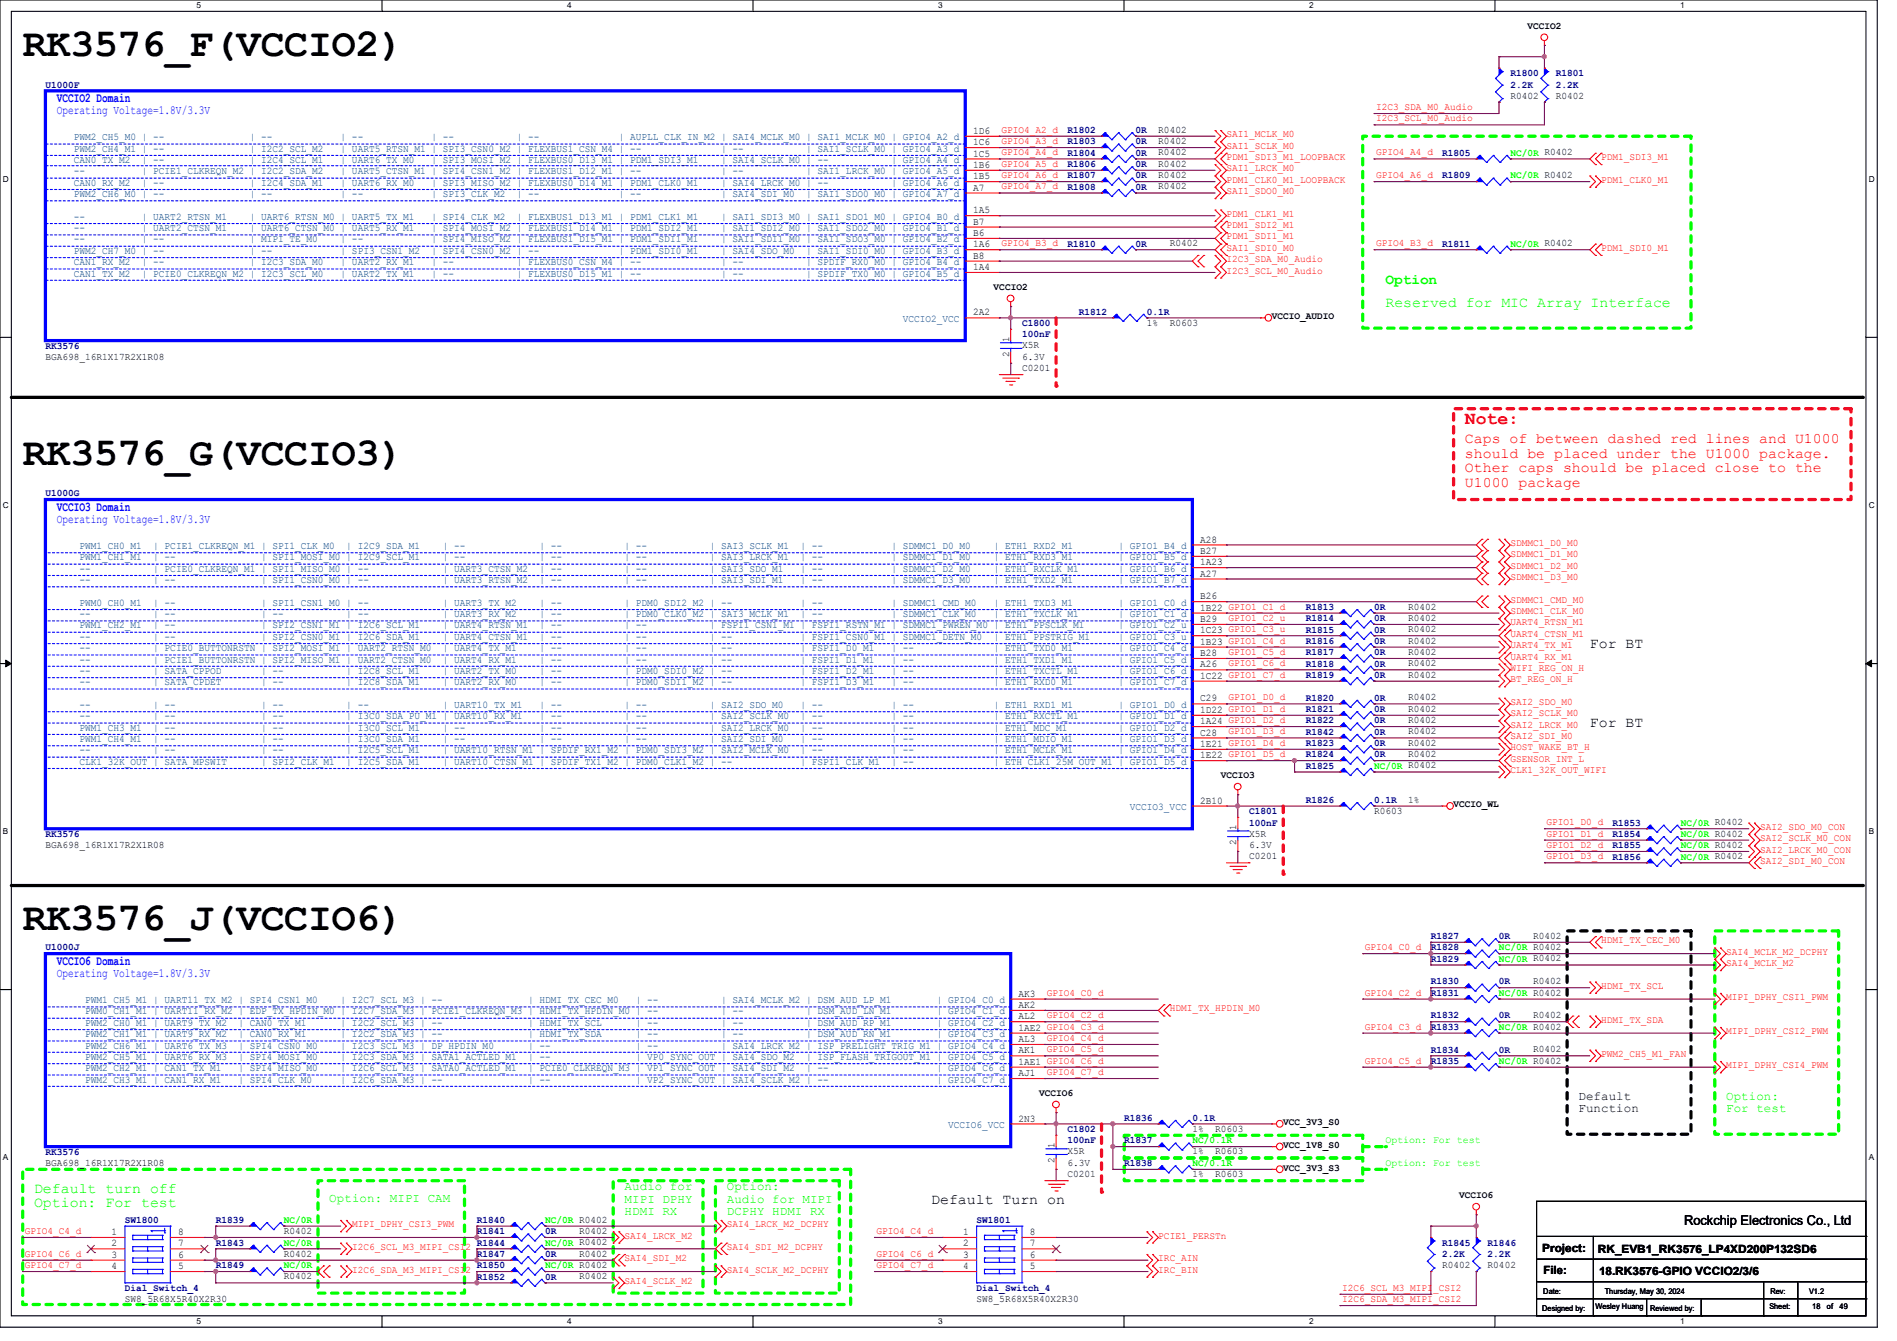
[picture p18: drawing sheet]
<svg xmlns="http://www.w3.org/2000/svg" width="297mm" height="210mm" viewBox="0 0 297 210" stroke-linecap="round" stroke-linejoin="round" font-family="sans-serif">
<defs><g id="words">
<g font-size="6.2">
<text x="3.6" y="8.8">RK3576_F(VCCIO2)</text>
<text x="3.6" y="72.8">RK3576_G(VCCIO3)</text>
<text x="3.6" y="145.7">RK3576_J(VCCIO6)</text>
</g>
<text font-size="2.8" fill="#f00" x="229.4" y="66.4">Note:</text>
<g font-size="2.3" fill="#0f0">
<text x="216.9" y="44.5">Option</text>
<text x="216.9" y="48.1">Reserved for MIC Array Interface</text>
<text x="5.3" y="186.8">Default turn off</text>
<text x="5.3" y="189.1">Option: For test</text>
</g>
<g font-size="2.3" fill="#f00">
<text x="229.4" y="69.4">Caps of between dashed red lines and U1000</text>
<text x="229.4" y="71.7">should be placed under the U1000 package.</text>
<text x="229.4" y="74">Other caps should be placed close to the</text>
<text x="229.4" y="76.3">U1000 package</text>
</g>
<g font-size="2.3">
<text x="248.9" y="101.4">For BT</text>
<text x="248.9" y="113.9">For BT</text>
<text x="145.8" y="188.6">Default Turn on</text>
</g>
<g font-size="2.1" fill="#00f">
<text x="8.9" y="16">VCCIO2 Domain</text>
<text x="8.9" y="80">VCCIO3 Domain</text>
<text x="8.9" y="151.1">VCCIO6 Domain</text>
</g>
<text font-size="2.1" x="263.7" y="191.9">Rockchip Electronics Co., Ltd</text>
<g font-size="1.9" fill="#00f">
<text x="8.9" y="17.9">Operating Voltage=1.8V/3.3V</text>
<text x="8.9" y="81.9">Operating Voltage=1.8V/3.3V</text>
<text x="8.9" y="153">Operating Voltage=1.8V/3.3V</text>
</g>
<g font-size="1.9">
<text x="247.1" y="172.2">Default</text>
<text x="247.1" y="174.2">Function</text>
</g>
<g font-size="1.9" fill="#0f0">
<text x="270.3" y="172.2">Option:</text>
<text x="270.3" y="174.2">For test</text>
<text x="51.6" y="188.2">Option: MIPI CAM</text>
<text x="97.8" y="186.4">Audio for</text>
<text x="97.8" y="188.4">MIPI DPHY</text>
<text x="97.8" y="190.3">HDMI RX</text>
<text x="113.8" y="186.4">Option:</text>
<text x="113.8" y="188.4">Audio for MIPI</text>
<text x="113.8" y="190.3">DCPHY HDMI RX</text>
</g>
<g font-size="1.8">
<text x="241.5" y="196">Project:</text>
<text x="250.2" y="196.2">RK_EVB1_RK3576_LP4XD200P132SD6</text>
<text x="241.6" y="199.6">File:</text>
<text x="250.4" y="199.7">18.RK3576-GPIO VCCIO2/3/6</text>
</g>
<g font-size="1.6">
<text x="239.1" y="4.5">VCCIO2</text>
<text x="236.5" y="15.5">R0402</text>
<text x="243.6" y="15.5">R0402</text>
<text x="152.4" y="21">1D6</text>
<text x="152.4" y="22.7">1C6</text>
<text x="181.4" y="20.8">R0402</text>
<text x="181.4" y="22.6">R0402</text>
<text x="152.4" y="24.5">1C5</text>
<text x="152.4" y="26.3">1B6</text>
<text x="152.4" y="28.1">1B5</text>
<text x="152.4" y="29.8">A7</text>
<text x="181.4" y="24.3">R0402</text>
<text x="181.4" y="26.1">R0402</text>
<text x="181.4" y="27.9">R0402</text>
<text x="181.4" y="29.7">R0402</text>
<text x="152.4" y="33.4">1A5</text>
<text x="152.4" y="35.2">B7</text>
<text x="152.4" y="37">B6</text>
<text x="152.4" y="38.7">1A6</text>
<text x="152.4" y="40.5">B8</text>
<text x="183.1" y="38.6">R0402</text>
<text x="152.4" y="42.3">1A4</text>
<text x="155.6" y="45.4">VCCIO2</text>
<text x="152.4" y="49.4">2A2</text>
<text x="158" y="53.5" transform="rotate(-90 158 53.5)">1</text>
<text x="179.6" y="51">1%</text>
<text x="183.1" y="51">R0603</text>
<text x="199.1" y="50">VCCIO_AUDIO</text>
<text x="7.1" y="56.3">BGA698_16R1X17R2X1R08</text>
<text x="158" y="55.8" transform="rotate(-90 158 55.8)">2</text>
<text x="160" y="58.1">C0201</text>
<text x="160" y="54.6">X5R</text>
<text x="160" y="56.3">6.3V</text>
<text x="187.9" y="85">A28</text>
<text x="187.9" y="86.7">B27</text>
<text x="187.9" y="88.5">1A23</text>
<text x="187.9" y="90.3">A27</text>
<text x="187.9" y="93.9">B26</text>
<text x="187.9" y="95.6">1B22 GPIO1_C1_d</text>
<text x="220.5" y="95.5">R0402</text>
<text x="187.9" y="97.4">B29</text>
<text x="187.9" y="99.2">1C23 GPIO1_C3_u</text>
<text x="187.9" y="101">1B23 GPIO1_C4_d</text>
<text x="220.5" y="100.8">R0402</text>
<text x="220.5" y="99">R0402</text>
<text x="220.5" y="97.2">R0402</text>
<text x="187.9" y="102.7">B28</text>
<text x="187.9" y="104.5">A26</text>
<text x="187.9" y="106.3">1C22 GPIO1_C7_d</text>
<text x="220.5" y="104.3">R0402</text>
<text x="220.5" y="102.6">R0402</text>
<text x="220.5" y="106.1">R0402</text>
<text x="187.9" y="109.9">C29</text>
<text x="187.9" y="111.6">1D22 GPIO1_D1_d</text>
<text x="187.9" y="113.4">1A24 GPIO1_D2_d</text>
<text x="220.5" y="109.7">R0402</text>
<text x="220.5" y="113.2">R0402</text>
<text x="220.5" y="111.5">R0402</text>
<text x="187.9" y="115.2">C28</text>
<text x="187.9" y="117">1E21 GPIO1_D4_d</text>
<text x="187.9" y="118.7">1E22 GPIO1_D5_d</text>
<text x="220.5" y="115">R0402</text>
<text x="220.5" y="116.8">R0402</text>
<text x="220.5" y="118.6">R0402</text>
<text x="187.9" y="125.9">2B10</text>
<text x="191.1" y="121.8">VCCIO3</text>
<text x="220.5" y="125.7">1%</text>
<text x="193.5" y="130" transform="rotate(-90 193.5 130)">1</text>
<text x="195.6" y="131">X5R</text>
<text x="215.1" y="127.5">R0603</text>
<text x="227.6" y="126.4">VCCIO_WL</text>
<text x="7.1" y="132.8">BGA698_16R1X17R2X1R08</text>
<text x="193.5" y="132.3" transform="rotate(-90 193.5 132.3)">2</text>
<text x="195.6" y="134.6">C0201</text>
<text x="195.6" y="132.8">6.3V</text>
<text x="240" y="147">R0402</text>
<text x="240" y="154.1">R0402</text>
<text x="159.5" y="156.1">AK3</text>
<text x="159.5" y="157.9">AK2</text>
<text x="159.5" y="159.6">AL2</text>
<text x="159.5" y="161.4">1AE2 GPIO4_C3_d</text>
<text x="240" y="159.5">R0402</text>
<text x="159.5" y="163.2">AL3</text>
<text x="159.5" y="165">AK1</text>
<text x="159.5" y="166.8">1AE1 GPIO4_C6_d</text>
<text x="240" y="164.8">R0402</text>
<text x="159.5" y="168.5">AJ1</text>
<text x="162.7" y="171.6">VCCIO6</text>
<text x="159.5" y="175.6">2N3</text>
<text x="165.1" y="179.7" transform="rotate(-90 165.1 179.7)">1</text>
<text x="186.7" y="177.2">1%</text>
<text x="190.2" y="177.2">R0603</text>
<text x="200.9" y="176.2">VCC_3V3_S0</text>
<text x="200.9" y="179.8">VCC_1V8_S0</text>
<text x="7.1" y="182.6">BGA698_16R1X17R2X1R08</text>
<text x="165.1" y="182.1" transform="rotate(-90 165.1 182.1)">2</text>
<text x="167.1" y="184.4">C0201</text>
<text x="167.1" y="180.8">X5R</text>
<text x="167.1" y="182.6">6.3V</text>
<text x="186.7" y="184.4">1%</text>
<text x="186.7" y="180.8">1%</text>
<text x="190.2" y="184.4">R0603</text>
<text x="190.2" y="180.8">R0603</text>
<text x="200.9" y="183.3">VCC_3V3_S3</text>
<text x="228.5" y="187.6">VCCIO6</text>
<text x="17.4" y="193.4">1</text>
<text x="17.4" y="195.2">2</text>
<text x="17.4" y="197">3</text>
<text x="27.9" y="193.4">8</text>
<text x="27.9" y="195.2">7</text>
<text x="27.9" y="197">6</text>
<text x="44.4" y="196.8">R0402</text>
<text x="44.4" y="193.2">R0402</text>
<text x="90.7" y="196.8">R0402</text>
<text x="90.7" y="193.2">R0402</text>
<text x="150.8" y="193.4">1</text>
<text x="150.8" y="195.2">2</text>
<text x="150.8" y="197">3</text>
<text x="161.2" y="193.4">8</text>
<text x="161.2" y="195.2">7</text>
<text x="161.2" y="197">6</text>
<text x="17.4" y="198.8">4</text>
<text x="19.6" y="203.9">SW8_5R68X5R40X2R30</text>
<text x="27.9" y="198.8">5</text>
<text x="44.4" y="200.4">R0402</text>
<text x="90.7" y="200.4">R0402</text>
<text x="150.8" y="198.8">4</text>
<text x="152.9" y="203.9">SW8_5R68X5R40X2R30</text>
<text x="161.2" y="198.8">5</text>
<text x="225.8" y="198.6">R0402</text>
<text x="232.9" y="198.6">R0402</text>
</g>
<g font-size="1.6" fill="#000080">
<text x="236.5" y="11.9">R1800</text>
<text x="243.6" y="11.9">R1801</text>
<text x="7.1" y="13.7">U1000F</text>
<text x="236.5" y="13.7">2.2K</text>
<text x="243.6" y="13.7">2.2K</text>
<text x="167.1" y="20.8">R1802</text>
<text x="167.1" y="22.6">R1803</text>
<text x="177.8" y="20.8">0R</text>
<text x="177.8" y="22.6">0R</text>
<text x="167.1" y="24.4">R1804</text>
<text x="167.1" y="26.2">R1806</text>
<text x="167.1" y="27.9">R1807</text>
<text x="167.1" y="29.7">R1808</text>
<text x="177.8" y="24.4">0R</text>
<text x="177.8" y="26.2">0R</text>
<text x="177.8" y="27.9">0R</text>
<text x="177.8" y="29.7">0R</text>
<text x="225.8" y="24.4">R1805</text>
<text x="225.8" y="27.9">R1809</text>
<text x="167.1" y="38.6">R1810</text>
<text x="177.8" y="38.6">0R</text>
<text x="225.8" y="38.6">R1811</text>
<text x="160" y="51.1">C1800</text>
<text x="160" y="52.8">100nF</text>
<text x="168.9" y="49.3">R1812</text>
<text x="179.6" y="49.3">0.1R</text>
<text x="7.1" y="54.6">RK3576</text>
<text x="7.1" y="77.7">U1000G</text>
<text x="204.5" y="95.5">R1813</text>
<text x="215.1" y="95.5">0R</text>
<text x="204.5" y="100.8">R1816</text>
<text x="204.5" y="99.1">R1815</text>
<text x="204.5" y="97.3">R1814</text>
<text x="215.1" y="100.8">0R</text>
<text x="215.1" y="99.1">0R</text>
<text x="215.1" y="97.3">0R</text>
<text x="204.5" y="104.4">R1818</text>
<text x="204.5" y="102.6">R1817</text>
<text x="204.5" y="106.2">R1819</text>
<text x="215.1" y="104.4">0R</text>
<text x="215.1" y="102.6">0R</text>
<text x="215.1" y="106.2">0R</text>
<text x="204.5" y="109.7">R1820</text>
<text x="204.5" y="113.3">R1822</text>
<text x="204.5" y="111.5">R1821</text>
<text x="215.1" y="109.7">0R</text>
<text x="215.1" y="113.3">0R</text>
<text x="215.1" y="111.5">0R</text>
<text x="204.5" y="115.1">R1842</text>
<text x="204.5" y="116.8">R1823</text>
<text x="204.5" y="118.6">R1824</text>
<text x="215.1" y="115.1">0R</text>
<text x="215.1" y="116.8">0R</text>
<text x="215.1" y="118.6">0R</text>
<text x="204.5" y="125.7">R1826</text>
<text x="204.5" y="120.4">R1825</text>
<text x="215.1" y="125.7">0.1R</text>
<text x="7.1" y="131.1">RK3576</text>
<text x="195.6" y="127.5">C1801</text>
<text x="195.6" y="129.3">100nF</text>
<text x="252.5" y="129.3">R1853</text>
<text x="252.5" y="131.1">R1854</text>
<text x="252.5" y="132.8">R1855</text>
<text x="252.5" y="134.6">R1856</text>
<text x="7.1" y="148.8">U1000J</text>
<text x="224" y="147.1">R1827</text>
<text x="224" y="148.8">R1828</text>
<text x="234.7" y="147.1">0R</text>
<text x="224" y="156">R1831</text>
<text x="224" y="150.6">R1829</text>
<text x="224" y="154.2">R1830</text>
<text x="234.7" y="154.2">0R</text>
<text x="224" y="161.3">R1833</text>
<text x="224" y="159.5">R1832</text>
<text x="234.7" y="159.5">0R</text>
<text x="224" y="164.8">R1834</text>
<text x="224" y="166.6">R1835</text>
<text x="234.7" y="164.8">0R</text>
<text x="167.1" y="177.3">C1802</text>
<text x="167.1" y="179.1">100nF</text>
<text x="176" y="175.5">R1836</text>
<text x="176" y="179.1">R1837</text>
<text x="186.7" y="175.5">0.1R</text>
<text x="7.1" y="180.8">RK3576</text>
<text x="176" y="182.6">R1838</text>
<text x="19.6" y="191.5">SW1800</text>
<text x="33.8" y="191.5">R1839</text>
<text x="74.7" y="191.5">R1840</text>
<text x="152.9" y="191.5">SW1801</text>
<text x="33.8" y="195.1">R1843</text>
<text x="74.7" y="196.8">R1847</text>
<text x="74.7" y="193.3">R1841</text>
<text x="74.7" y="195.1">R1844</text>
<text x="85.3" y="196.8">0R</text>
<text x="85.3" y="193.3">0R</text>
<text x="225.8" y="195.1">R1845</text>
<text x="225.8" y="196.8">2.2K</text>
<text x="232.9" y="195.1">R1846</text>
<text x="232.9" y="196.8">2.2K</text>
<text x="19.6" y="202.2">Dial_Switch_4</text>
<text x="33.8" y="198.6">R1849</text>
<text x="74.7" y="200.4">R1852</text>
<text x="74.7" y="198.6">R1850</text>
<text x="85.3" y="200.4">0R</text>
<text x="152.9" y="202.2">Dial_Switch_4</text>
</g>
<g font-size="1.6" fill="#f00">
<text x="215.5" y="17.2">I2C3_SDA_M0_Audio</text>
<text x="156.8" y="20.8">GPIO4_A2_d</text>
<text x="156.8" y="22.6">GPIO4_A3_d</text>
<text x="192" y="21.5">SAI1_MCLK_M0</text>
<text x="192" y="23.3">SAI1_SCLK_M0</text>
<text x="215.5" y="19">I2C3_SCL_M0_Audio</text>
<text x="156.8" y="24.3">GPIO4_A4_d</text>
<text x="156.8" y="26.1">GPIO4_A5_d</text>
<text x="156.8" y="27.9">GPIO4_A6_d</text>
<text x="156.8" y="29.7">GPIO4_A7_d</text>
<text x="192" y="26.8">SAI1_LRCK_M0</text>
<text x="192" y="28.6">PDM1_CLK0_M1_LOOPBACK</text>
<text x="192" y="25.1">PDM1_SDI3_M1_LOOPBACK</text>
<text x="215.5" y="24.3">GPIO4_A4_d</text>
<text x="215.5" y="27.9">GPIO4_A6_d</text>
<text x="250.7" y="25.1">PDM1_SDI3_M1</text>
<text x="250.7" y="28.6">PDM1_CLK0_M1</text>
<text x="192" y="30.4">SAI1_SDO0_M0</text>
<text x="192" y="35.7">PDM1_SDI2_M1</text>
<text x="192" y="34">PDM1_CLK1_M1</text>
<text x="156.8" y="38.6">GPIO4_B3_d</text>
<text x="192" y="41.1">I2C3_SDA_M0_Audio</text>
<text x="192" y="39.3">SAI1_SDI0_M0</text>
<text x="192" y="37.5">PDM1_SDI1_M1</text>
<text x="215.5" y="38.6">GPIO4_B3_d</text>
<text x="250.7" y="39.3">PDM1_SDI0_M1</text>
<text x="192" y="42.8">I2C3_SCL_M0_Audio</text>
<text x="236.5" y="85.5">SDMMC1_D0_M0</text>
<text x="236.5" y="87.3">SDMMC1_D1_M0</text>
<text x="236.5" y="89.1">SDMMC1_D2_M0</text>
<text x="236.5" y="90.8">SDMMC1_D3_M0</text>
<text x="236.5" y="94.4">SDMMC1_CMD_M0</text>
<text x="192.4" y="97.2">GPIO1_C2_u</text>
<text x="236.5" y="98">UART4_RTSN_M1</text>
<text x="236.5" y="99.7">UART4_CTSN_M1</text>
<text x="236.5" y="101.5">UART4_TX_M1</text>
<text x="236.5" y="96.2">SDMMC1_CLK_M0</text>
<text x="192.4" y="102.6">GPIO1_C5_d</text>
<text x="192.4" y="104.3">GPIO1_C6_d</text>
<text x="236.5" y="103.3">UART4_RX_M1</text>
<text x="236.5" y="105.1">WIFI_REG_ON_H</text>
<text x="236.5" y="106.8">BT_REG_ON_H</text>
<text x="192.4" y="109.7">GPIO1_D0_d</text>
<text x="236.5" y="110.4">SAI2_SDO_M0</text>
<text x="236.5" y="112.2">SAI2_SCLK_M0</text>
<text x="236.5" y="114">SAI2_LRCK_M0</text>
<text x="192.4" y="115">GPIO1_D3_d</text>
<text x="236.5" y="115.7">SAI2_SDI_M0</text>
<text x="236.5" y="117.5">HOST_WAKE_BT_H</text>
<text x="236.5" y="119.3">GSENSOR_INT_L</text>
<text x="236.5" y="121.1">CLK1_32K_OUT_WIFI</text>
<text x="242.1" y="129.2">GPIO1_D0_d</text>
<text x="242.1" y="131">GPIO1_D1_d</text>
<text x="275.6" y="130">SAI2_SDO_M0_CON</text>
<text x="275.6" y="131.7">SAI2_SCLK_M0_CON</text>
<text x="242.1" y="132.8">GPIO1_D2_d</text>
<text x="242.1" y="134.6">GPIO1_D3_d</text>
<text x="275.6" y="133.5">SAI2_LRCK_M0_CON</text>
<text x="275.6" y="135.3">SAI2_SDI_M0_CON</text>
<text x="213.7" y="148.8">GPIO4_C0_d</text>
<text x="250.7" y="147.7">HDMI_TX_CEC_M0</text>
<text x="270.3" y="149.5">SAI4_MCLK_M2_DCPHY</text>
<text x="163.9" y="155.9">GPIO4_C0_d</text>
<text x="213.7" y="155.9">GPIO4_C2_d</text>
<text x="250.7" y="154.9">HDMI_TX_SCL</text>
<text x="270.3" y="151.3">SAI4_MCLK_M2</text>
<text x="163.9" y="159.5">GPIO4_C2_d</text>
<text x="183.1" y="158.4">HDMI_TX_HPDIN_M0</text>
<text x="213.7" y="161.2">GPIO4_C3_d</text>
<text x="250.7" y="160.2">HDMI_TX_SDA</text>
<text x="270.3" y="156.6">MIPI_DPHY_CSI1_PWM</text>
<text x="270.3" y="162">MIPI_DPHY_CSI2_PWM</text>
<text x="163.9" y="163">GPIO4_C4_d</text>
<text x="163.9" y="164.8">GPIO4_C5_d</text>
<text x="213.7" y="166.6">GPIO4_C5_d</text>
<text x="250.7" y="165.5">PWM2_CH5_M1_FAN</text>
<text x="270.3" y="167.3">MIPI_DPHY_CSI4_PWM</text>
<text x="163.9" y="168.4">GPIO4_C7_d</text>
<text x="3.9" y="193.2">GPIO4_C4_d</text>
<text x="3.9" y="196.8">GPIO4_C6_d</text>
<text x="55.1" y="195.7">I2C6_SCL_M3_MIPI_CSI2</text>
<text x="55.1" y="192.2">MIPI_DPHY_CSI3_PWM</text>
<text x="97.8" y="194">SAI4_LRCK_M2</text>
<text x="97.8" y="197.5">SAI4_SDI_M2</text>
<text x="113.8" y="192.2">SAI4_LRCK_M2_DCPHY</text>
<text x="113.8" y="195.7">SAI4_SDI_M2_DCPHY</text>
<text x="137.2" y="193.2">GPIO4_C4_d</text>
<text x="137.2" y="196.8">GPIO4_C6_d</text>
<text x="181.4" y="197.5">IRC_AIN</text>
<text x="181.4" y="194">PCIE1_PERSTn</text>
<text x="3.9" y="198.6">GPIO4_C7_d</text>
<text x="55.1" y="199.3">I2C6_SDA_M3_MIPI_CSI2</text>
<text x="97.8" y="201.1">SAI4_SCLK_M2</text>
<text x="113.8" y="199.3">SAI4_SCLK_M2_DCPHY</text>
<text x="137.2" y="198.6">GPIO4_C7_d</text>
<text x="181.4" y="199.3">IRC_BIN</text>
<text x="210.1" y="202.1">I2C6_SCL_M3_MIPI_CSI2</text>
<text x="210.1" y="203.9">I2C6_SDA_M3_MIPI_CSI2</text>
</g>
<g font-size="1.6" fill="#004080">
<text x="11.6" y="22">PWM2_CH5_M0 | --</text>
<text x="11.6" y="23.7">PWM2_CH4_M1 | --</text>
<text x="39.1" y="22">| --</text>
<text x="39.1" y="23.7">| I2C2_SCL_M2</text>
<text x="53.3" y="22">| --</text>
<text x="53.3" y="23.7">| UART5_RTSN_M1 | SPI3_CSN0_M2 | FLEXBUS1_CSN_M4 | --</text>
<text x="67.6" y="22">| --</text>
<text x="80.9" y="22">| --</text>
<text x="96.9" y="22">| AUPLL_CLK_IN_M2 | SAI4_MCLK_M0 | SAI1_MCLK_M0 | GPIO4_A2_d</text>
<text x="112.9" y="23.7">| --</text>
<text x="126.2" y="23.7">| SAI1_SCLK_M0 | GPIO4_A3_d</text>
<text x="11.6" y="25.5">CAN0_TX_M2</text>
<text x="11.6" y="27.3">--</text>
<text x="11.6" y="29.1">CAN0_RX_M2</text>
<text x="22.2" y="25.5">| --</text>
<text x="22.2" y="27.3">| PCIE1_CLKREQN_M2 | I2C2_SDA_M2</text>
<text x="22.2" y="29.1">| --</text>
<text x="39.1" y="25.5">| I2C4_SCL_M1</text>
<text x="39.1" y="29.1">| I2C4_SDA_M1</text>
<text x="53.3" y="25.5">| UART6_TX_M0</text>
<text x="53.3" y="27.3">| UART5_CTSN_M1 | SPI4_CSN1_M2 | FLEXBUS1_D12_M1 | --</text>
<text x="53.3" y="29.1">| UART6_RX_M0</text>
<text x="67.6" y="25.5">| SPI3_MOSI_M2 | FLEXBUS0_D13_M1 | PDM1_SDI3_M1</text>
<text x="67.6" y="29.1">| SPI3_MISO_M2 | FLEXBUS0_D14_M1 | PDM1_CLK0_M1</text>
<text x="112.9" y="25.5">| SAI4_SCLK_M0 | --</text>
<text x="112.9" y="27.3">| --</text>
<text x="112.9" y="29.1">| SAI4_LRCK_M0 | --</text>
<text x="126.2" y="27.3">| SAI1_LRCK_M0 | GPIO4_A5_d</text>
<text x="139.6" y="25.5">| GPIO4_A4_d</text>
<text x="139.6" y="29.1">| GPIO4_A6_d</text>
<text x="11.6" y="30.9">PWM2_CH6_M0 | --</text>
<text x="11.6" y="34.4">--</text>
<text x="22.2" y="34.4">| UART2_RTSN_M1</text>
<text x="39.1" y="30.9">| --</text>
<text x="39.1" y="34.4">| UART6_RTSN_M0 | UART5_TX_M1</text>
<text x="53.3" y="30.9">| --</text>
<text x="67.6" y="30.9">| SPI3_CLK_M2</text>
<text x="67.6" y="34.4">| SPI4_CLK_M2</text>
<text x="80.9" y="30.9">| --</text>
<text x="80.9" y="34.4">| FLEXBUS1_D13_M1 | PDM1_CLK1_M1</text>
<text x="96.9" y="30.9">| --</text>
<text x="112.9" y="30.9">| SAI4_SDI_M0</text>
<text x="112.9" y="34.4">| SAI1_SDI3_M0 | SAI1_SDO1_M0 | GPIO4_B0_d</text>
<text x="126.2" y="30.9">| SAI1_SDO0_M0 | GPIO4_A7_d</text>
<text x="11.6" y="36.2">--</text>
<text x="11.6" y="38">--</text>
<text x="11.6" y="39.8">PWM2_CH7_M0 | --</text>
<text x="11.6" y="41.5">CAN1_RX_M2</text>
<text x="22.2" y="36.2">| UART2_CTSN_M1</text>
<text x="22.2" y="38">| --</text>
<text x="22.2" y="41.5">| --</text>
<text x="39.1" y="36.2">| UART6_CTSN_M0 | UART5_RX_M1</text>
<text x="39.1" y="38">| MIPI_TE_M0</text>
<text x="39.1" y="39.8">| --</text>
<text x="39.1" y="41.5">| I2C3_SDA_M0</text>
<text x="53.3" y="38">| --</text>
<text x="53.3" y="39.8">| SPI3_CSN1_M2</text>
<text x="53.3" y="41.5">| UART2_RX_M1</text>
<text x="67.6" y="36.2">| SPI4_MOSI_M2 | FLEXBUS1_D14_M1 | PDM1_SDI2_M1</text>
<text x="67.6" y="38">| SPI4_MISO_M2 | FLEXBUS1_D15_M1 | PDM1_SDI1_M1</text>
<text x="67.6" y="39.8">| SPI4_CSN0_M2 | --</text>
<text x="67.6" y="41.5">| --</text>
<text x="80.9" y="41.5">| FLEXBUS0_CSN_M4 | --</text>
<text x="96.9" y="39.8">| PDM1_SDI0_M1</text>
<text x="112.9" y="36.2">| SAI1_SDI2_M0 | SAI1_SDO2_M0 | GPIO4_B1_d</text>
<text x="112.9" y="38">| SAI1_SDI1_M0 | SAI1_SDO3_M0 | GPIO4_B2_d</text>
<text x="112.9" y="39.8">| SAI4_SDO_M0</text>
<text x="112.9" y="41.5">| --</text>
<text x="126.2" y="39.8">| SAI1_SDI0_M0 | GPIO4_B3_d</text>
<text x="126.2" y="41.5">| SPDIF_RX0_M0 | GPIO4_B4_d</text>
<text x="11.6" y="43.3">CAN1_TX_M2</text>
<text x="22.2" y="43.3">| PCIE0_CLKREQN_M2 | I2C3_SCL_M0</text>
<text x="53.3" y="43.3">| UART2_TX_M1</text>
<text x="67.6" y="43.3">| --</text>
<text x="80.9" y="43.3">| FLEXBUS0_D15_M1 | --</text>
<text x="112.9" y="43.3">| --</text>
<text x="126.2" y="43.3">| SPDIF_TX0_M0 | GPIO4_B5_d</text>
<text x="141.4" y="50.4">VCCIO2_VCC</text>
<text x="12.4" y="86">PWM1_CH0_M1</text>
<text x="12.4" y="87.8">PWM1_CH1_M1</text>
<text x="12.4" y="89.5">--</text>
<text x="24" y="86">| PCIE1_CLKREQN_M1 | SPI1_CLK_M0</text>
<text x="24" y="87.8">| --</text>
<text x="24" y="89.5">| PCIE0_CLKREQN_M1 | SPI1_MISO_M0 | --</text>
<text x="40.9" y="87.8">| SPI1_MOSI_M0 | I2C9_SCL_M1</text>
<text x="54.2" y="86">| I2C9_SDA_M1</text>
<text x="69.3" y="86">| --</text>
<text x="69.3" y="87.8">| --</text>
<text x="69.3" y="89.5">| UART3_CTSN_M2</text>
<text x="84.5" y="86">| --</text>
<text x="84.5" y="87.8">| --</text>
<text x="84.5" y="89.5">| --</text>
<text x="97.8" y="86">| --</text>
<text x="97.8" y="87.8">| --</text>
<text x="97.8" y="89.5">| --</text>
<text x="111.1" y="86">| SAI3_SCLK_M1</text>
<text x="111.1" y="87.8">| SAI3_LRCK_M1</text>
<text x="111.1" y="89.5">| SAI3_SDO_M1</text>
<text x="125.3" y="86">| --</text>
<text x="125.3" y="87.8">| --</text>
<text x="125.3" y="89.5">| --</text>
<text x="139.6" y="86">| SDMMC1_D0_M0</text>
<text x="139.6" y="87.8">| SDMMC1_D1_M0</text>
<text x="139.6" y="89.5">| SDMMC1_D2_M0</text>
<text x="155.6" y="86">| ETH1_RXD2_M1</text>
<text x="155.6" y="87.8">| ETH1_RXD3_M1</text>
<text x="155.6" y="89.5">| ETH1_RXCLK_M1</text>
<text x="175.1" y="86">| GPIO1_B4_d</text>
<text x="175.1" y="87.8">| GPIO1_B5_d</text>
<text x="175.1" y="89.5">| GPIO1_B6_d</text>
<text x="12.4" y="91.3">--</text>
<text x="12.4" y="94.9">PWM0_CH0_M1</text>
<text x="24" y="91.3">| --</text>
<text x="24" y="94.9">| --</text>
<text x="40.9" y="91.3">| SPI1_CSN0_M0 | --</text>
<text x="40.9" y="94.9">| SPI1_CSN1_M0 | --</text>
<text x="69.3" y="91.3">| UART3_RTSN_M2</text>
<text x="69.3" y="94.9">| UART3_TX_M2</text>
<text x="84.5" y="91.3">| --</text>
<text x="84.5" y="94.9">| --</text>
<text x="97.8" y="91.3">| --</text>
<text x="97.8" y="94.9">| PDM0_SDI2_M2 | --</text>
<text x="111.1" y="91.3">| SAI3_SDI_M1</text>
<text x="125.3" y="91.3">| --</text>
<text x="125.3" y="94.9">| --</text>
<text x="139.6" y="91.3">| SDMMC1_D3_M0</text>
<text x="139.6" y="94.9">| SDMMC1_CMD_M0</text>
<text x="155.6" y="91.3">| ETH1_TXD2_M1</text>
<text x="155.6" y="94.9">| ETH1_TXD3_M1</text>
<text x="175.1" y="91.3">| GPIO1_B7_d</text>
<text x="175.1" y="94.9">| GPIO1_C0_d</text>
<text x="12.4" y="96.6">--</text>
<text x="12.4" y="98.4">PWM1_CH2_M1</text>
<text x="12.4" y="100.2">--</text>
<text x="12.4" y="102">--</text>
<text x="24" y="96.6">| --</text>
<text x="24" y="98.4">| --</text>
<text x="24" y="100.2">| --</text>
<text x="24" y="102">| PCIE0_BUTTONRSTN | SPI2_MOSI_M1 | UART2_RTSN_M0</text>
<text x="40.9" y="96.6">| --</text>
<text x="40.9" y="98.4">| SPI2_CSN1_M1 | I2C6_SCL_M1</text>
<text x="40.9" y="100.2">| SPI2_CSN0_M1 | I2C6_SDA_M1</text>
<text x="54.2" y="96.6">| --</text>
<text x="69.3" y="96.6">| UART3_RX_M2</text>
<text x="69.3" y="98.4">| UART4_RTSN_M1</text>
<text x="69.3" y="100.2">| UART4_CTSN_M1</text>
<text x="69.3" y="102">| UART4_TX_M1</text>
<text x="84.5" y="96.6">| --</text>
<text x="84.5" y="98.4">| --</text>
<text x="84.5" y="100.2">| --</text>
<text x="84.5" y="102">| --</text>
<text x="97.8" y="96.6">| PDM0_CLK0_M2 | SAI3_MCLK_M1</text>
<text x="97.8" y="98.4">| --</text>
<text x="97.8" y="100.2">| --</text>
<text x="97.8" y="102">| --</text>
<text x="111.1" y="98.4">| FSPI1_CSN1_M1 | FSPI1_RSTN_M1 | SDMMC1_PWREN_M0 | ETH1_PPSCLK_M1</text>
<text x="111.1" y="100.2">| --</text>
<text x="111.1" y="102">| --</text>
<text x="125.3" y="96.6">| --</text>
<text x="125.3" y="100.2">| FSPI1_CSN0_M1 | SDMMC1_DETN_M0</text>
<text x="125.3" y="102">| FSPI1_D0_M1</text>
<text x="139.6" y="96.6">| SDMMC1_CLK_M0</text>
<text x="139.6" y="102">| --</text>
<text x="155.6" y="96.6">| ETH1_TXCLK_M1</text>
<text x="155.6" y="100.2">| ETH1_PPSTRIG_M1</text>
<text x="155.6" y="102">| ETH1_TXD0_M1</text>
<text x="175.1" y="96.6">| GPIO1_C1_d</text>
<text x="175.1" y="98.4">| GPIO1_C2_u</text>
<text x="175.1" y="100.2">| GPIO1_C3_u</text>
<text x="175.1" y="102">| GPIO1_C4_d</text>
<text x="12.4" y="103.8">--</text>
<text x="12.4" y="105.5">--</text>
<text x="12.4" y="107.3">--</text>
<text x="24" y="103.8">| PCIE1_BUTTONRSTN | SPI2_MISO_M1 | UART2_CTSN_M0</text>
<text x="24" y="105.5">| SATA_CPPOD</text>
<text x="24" y="107.3">| SATA_CPDET</text>
<text x="40.9" y="105.5">| --</text>
<text x="40.9" y="107.3">| --</text>
<text x="54.2" y="105.5">| I2C8_SCL_M1</text>
<text x="54.2" y="107.3">| I2C8_SDA_M1</text>
<text x="69.3" y="103.8">| UART4_RX_M1</text>
<text x="69.3" y="105.5">| UART2_TX_M0</text>
<text x="69.3" y="107.3">| UART2_RX_M0</text>
<text x="84.5" y="103.8">| --</text>
<text x="84.5" y="105.5">| --</text>
<text x="84.5" y="107.3">| --</text>
<text x="97.8" y="103.8">| --</text>
<text x="97.8" y="105.5">| PDM0_SDI0_M2 | --</text>
<text x="97.8" y="107.3">| PDM0_SDI1_M2 | --</text>
<text x="111.1" y="103.8">| --</text>
<text x="125.3" y="103.8">| FSPI1_D1_M1</text>
<text x="125.3" y="105.5">| FSPI1_D2_M1</text>
<text x="125.3" y="107.3">| FSPI1_D3_M1</text>
<text x="139.6" y="103.8">| --</text>
<text x="139.6" y="105.5">| --</text>
<text x="139.6" y="107.3">| --</text>
<text x="155.6" y="103.8">| ETH1_TXD1_M1</text>
<text x="155.6" y="105.5">| ETH1_TXCTL_M1</text>
<text x="155.6" y="107.3">| ETH1_RXD0_M1</text>
<text x="175.1" y="103.8">| GPIO1_C5_d</text>
<text x="175.1" y="105.5">| GPIO1_C6_d</text>
<text x="175.1" y="107.3">| GPIO1_C7_d</text>
<text x="12.4" y="110.9">--</text>
<text x="12.4" y="112.7">--</text>
<text x="24" y="110.9">| --</text>
<text x="24" y="112.7">| --</text>
<text x="40.9" y="110.9">| --</text>
<text x="40.9" y="112.7">| --</text>
<text x="54.2" y="110.9">| --</text>
<text x="54.2" y="112.7">| I3C0_SDA_PU_M1 | UART10_RX_M1</text>
<text x="69.3" y="110.9">| UART10_TX_M1</text>
<text x="84.5" y="110.9">| --</text>
<text x="84.5" y="112.7">| --</text>
<text x="97.8" y="110.9">| --</text>
<text x="97.8" y="112.7">| --</text>
<text x="111.1" y="110.9">| SAI2_SDO_M0</text>
<text x="111.1" y="112.7">| SAI2_SCLK_M0</text>
<text x="125.3" y="110.9">| --</text>
<text x="125.3" y="112.7">| --</text>
<text x="139.6" y="110.9">| --</text>
<text x="139.6" y="112.7">| --</text>
<text x="155.6" y="110.9">| ETH1_RXD1_M1</text>
<text x="155.6" y="112.7">| ETH1_RXCTL_M1</text>
<text x="175.1" y="110.9">| GPIO1_D0_d</text>
<text x="175.1" y="112.7">| GPIO1_D1_d</text>
<text x="12.4" y="114.4">PWM1_CH3_M1</text>
<text x="12.4" y="116.2">PWM1_CH4_M1</text>
<text x="12.4" y="118">--</text>
<text x="12.4" y="119.8">CLK1_32K_OUT | SATA_MPSWIT</text>
<text x="24" y="114.4">| --</text>
<text x="24" y="116.2">| --</text>
<text x="24" y="118">| --</text>
<text x="40.9" y="114.4">| --</text>
<text x="40.9" y="116.2">| --</text>
<text x="40.9" y="118">| --</text>
<text x="40.9" y="119.8">| SPI2_CLK_M1</text>
<text x="54.2" y="114.4">| I3C0_SCL_M1</text>
<text x="54.2" y="116.2">| I3C0_SDA_M1</text>
<text x="54.2" y="118">| I2C5_SCL_M1</text>
<text x="54.2" y="119.8">| I2C5_SDA_M1</text>
<text x="69.3" y="114.4">| --</text>
<text x="69.3" y="116.2">| --</text>
<text x="69.3" y="118">| UART10_RTSN_M1 | SPDIF_RX1_M2 | PDM0_SDI3_M2 | SAI2_MCLK_M0</text>
<text x="69.3" y="119.8">| UART10_CTSN_M1 | SPDIF_TX1_M2 | PDM0_CLK1_M2 | --</text>
<text x="84.5" y="114.4">| --</text>
<text x="84.5" y="116.2">| --</text>
<text x="97.8" y="114.4">| --</text>
<text x="97.8" y="116.2">| --</text>
<text x="111.1" y="114.4">| SAI2_LRCK_M0</text>
<text x="111.1" y="116.2">| SAI2_SDI_M0</text>
<text x="125.3" y="114.4">| --</text>
<text x="125.3" y="116.2">| --</text>
<text x="125.3" y="118">| --</text>
<text x="125.3" y="119.8">| FSPI1_CLK_M1</text>
<text x="139.6" y="114.4">| --</text>
<text x="139.6" y="116.2">| --</text>
<text x="139.6" y="118">| --</text>
<text x="139.6" y="119.8">| --</text>
<text x="155.6" y="114.4">| ETH1_MDC_M1</text>
<text x="155.6" y="116.2">| ETH1_MDIO_M1</text>
<text x="155.6" y="118">| ETH1_MCLK_M1</text>
<text x="155.6" y="119.8">| ETH_CLK1_25M_OUT_M1 | GPIO1_D5_d</text>
<text x="175.1" y="114.4">| GPIO1_D2_d</text>
<text x="175.1" y="116.2">| GPIO1_D3_d</text>
<text x="175.1" y="118">| GPIO1_D4_d</text>
<text x="176.9" y="126.9">VCCIO3_VCC</text>
<text x="13.3" y="157.1">PWM1_CH5_M1 | UART11_TX_M2 | SPI4_CSN1_M0</text>
<text x="13.3" y="158.9">PWM0_CH1_M1 | UART11_RX_M2 | EDP_TX_HPDIN_M0 | I2C7_SDA_M3 | PCIE1_CLKREQN_M3 | HDMI_TX_HPDIN_M0 | --</text>
<text x="13.3" y="160.7">PWM2_CH0_M1 | UART9_TX_M2</text>
<text x="37.3" y="160.7">| CAN0_TX_M1</text>
<text x="53.3" y="157.1">| I2C7_SCL_M3 | --</text>
<text x="53.3" y="160.7">| I2C2_SCL_M3 | --</text>
<text x="82.7" y="157.1">| HDMI_TX_CEC_M0</text>
<text x="82.7" y="160.7">| HDMI_TX_SCL</text>
<text x="99.6" y="157.1">| --</text>
<text x="99.6" y="160.7">| --</text>
<text x="112.9" y="157.1">| SAI4_MCLK_M2 | DSM_AUD_LP_M1</text>
<text x="112.9" y="158.9">| --</text>
<text x="112.9" y="160.7">| --</text>
<text x="126.2" y="158.9">| DSM_AUD_LN_M1</text>
<text x="126.2" y="160.7">| DSM_AUD_RP_M1</text>
<text x="146.7" y="157.1">| GPIO4_C0_d</text>
<text x="146.7" y="158.9">| GPIO4_C1_d</text>
<text x="146.7" y="160.7">| GPIO4_C2_d</text>
<text x="13.3" y="162.4">PWM2_CH1_M1 | UART9_RX_M2</text>
<text x="13.3" y="164.2">PWM2_CH6_M1 | UART6_TX_M3</text>
<text x="13.3" y="166">PWM2_CH5_M1 | UART6_RX_M3</text>
<text x="13.3" y="167.8">PWM2_CH2_M1 | CAN1_TX_M1</text>
<text x="37.3" y="162.4">| CAN0_RX_M1</text>
<text x="37.3" y="164.2">| SPI4_CSN0_M0</text>
<text x="37.3" y="166">| SPI4_MOSI_M0</text>
<text x="37.3" y="167.8">| SPI4_MISO_M0</text>
<text x="53.3" y="162.4">| I2C2_SDA_M3 | --</text>
<text x="53.3" y="164.2">| I2C3_SCL_M3 | DP_HPDIN_M0</text>
<text x="53.3" y="166">| I2C3_SDA_M3 | SATA1_ACTLED_M1</text>
<text x="53.3" y="167.8">| I2C6_SCL_M3 | SATA0_ACTLED_M1</text>
<text x="82.7" y="162.4">| HDMI_TX_SDA</text>
<text x="82.7" y="164.2">| --</text>
<text x="82.7" y="166">| --</text>
<text x="82.7" y="167.8">| PCIE0_CLKREQN_M3 | VP1_SYNC_OUT | SAI4_SDI_M2</text>
<text x="99.6" y="162.4">| --</text>
<text x="99.6" y="164.2">| --</text>
<text x="99.6" y="166">| VP0_SYNC_OUT | SAI4_SDO_M2</text>
<text x="112.9" y="162.4">| --</text>
<text x="112.9" y="164.2">| SAI4_LRCK_M2 | ISP_PRELIGHT_TRIG_M1 | GPIO4_C4_d</text>
<text x="126.2" y="162.4">| DSM_AUD_RN_M1</text>
<text x="126.2" y="166">| ISP_FLASH_TRIGOUT_M1 | GPIO4_C5_d</text>
<text x="126.2" y="167.8">| --</text>
<text x="146.7" y="162.4">| GPIO4_C3_d</text>
<text x="146.7" y="167.8">| GPIO4_C6_d</text>
<text x="13.3" y="169.5">PWM2_CH3_M1 | CAN1_RX_M1</text>
<text x="37.3" y="169.5">| SPI4_CLK_M0</text>
<text x="53.3" y="169.5">| I2C6_SDA_M3 | --</text>
<text x="82.7" y="169.5">| --</text>
<text x="99.6" y="169.5">| VP2_SYNC_OUT | SAI4_SCLK_M2 | --</text>
<text x="146.7" y="169.5">| GPIO4_C7_d</text>
<text x="148.5" y="176.7">VCCIO6_VCC</text>
</g>
<g font-size="1.6" fill="#0f0">
<text x="236.5" y="24.4">NC/0R R0402</text>
<text x="236.5" y="27.9">NC/0R R0402</text>
<text x="236.5" y="38.6">NC/0R R0402</text>
<text x="215.1" y="120.4">NC/0R R0402</text>
<text x="263.1" y="129.3">NC/0R R0402</text>
<text x="263.1" y="131.1">NC/0R R0402</text>
<text x="263.1" y="132.8">NC/0R R0402</text>
<text x="263.1" y="134.6">NC/0R R0402</text>
<text x="234.7" y="148.8">NC/0R R0402</text>
<text x="234.7" y="156">NC/0R R0402</text>
<text x="234.7" y="150.6">NC/0R R0402</text>
<text x="234.7" y="161.3">NC/0R R0402</text>
<text x="234.7" y="166.6">NC/0R R0402</text>
<text x="186.7" y="179.1">NC/0.1R</text>
<text x="216.9" y="179">Option: For test</text>
<text x="186.7" y="182.6">NC/0.1R</text>
<text x="216.9" y="182.6">Option: For test</text>
<text x="44.4" y="191.5">NC/0R</text>
<text x="85.3" y="191.5">NC/0R R0402</text>
<text x="44.4" y="195.1">NC/0R</text>
<text x="85.3" y="195.1">NC/0R R0402</text>
<text x="44.4" y="198.6">NC/0R</text>
<text x="85.3" y="198.6">NC/0R R0402</text>
</g>
<g font-size="1.3">
<text x="30.8" y="1.3">5</text>
<text x="88.8" y="1.3">4</text>
<text x="146.9" y="1.3">3</text>
<text x="205" y="1.3">2</text>
<text x="263.1" y="1.3">1</text>
<text x=".5" y="28.4">D</text>
<text x="292.6" y="28.4">D</text>
<text x=".5" y="79.5">C</text>
<text x="292.6" y="79.5">C</text>
<text x=".5" y="130.6">B</text>
<text x="292.6" y="130.6">B</text>
<text x=".5" y="181.7">A</text>
<text x="292.6" y="181.7">A</text>
<text x="30.8" y="207.4">5</text>
<text x="88.8" y="207.4">4</text>
<text x="146.9" y="207.4">3</text>
<text x="205" y="207.4">2</text>
<text x="263.1" y="207.4">1</text>
</g>
<g font-size="1.2">
<text x="241.6" y="202.6">Date:</text>
<text x="251.2" y="202.6">Thursday, May 30, 2024</text>
<text x="277.2" y="202.6">Rev:</text>
<text x="283.2" y="202.6">V1.2</text>
<text x="241.5" y="205.3">Designed by:</text>
<text x="249.8" y="205.1">Wesley Huang</text>
<text x="258.4" y="205.3">Reviewed by:</text>
<text x="277" y="205.1">Sheet:</text>
<text x="283.8" y="205.1">18</text>
<text x="286" y="205.1">of</text>
<text x="288" y="205.1">49</text>
</g>
</g></defs>
<path d="M0 0h293.9v207.9h-293.9zM1.8 1.8h290.3v204.3h-290.3z" fill="none" stroke="#000" stroke-width=".17"/>
<g fill="#fff">
<path d="M30.8 .2h.7v1.4h-.7z"/>
<path d="M30.8 206.2h.7v1.4h-.7z"/>
</g>
<path d="M59.8 0v1.8M59.8 206.1v1.8" fill="none" stroke="#000" stroke-width=".17"/>
<g fill="#fff">
<path d="M88.8 .2h.7v1.4h-.7z"/>
<path d="M88.8 206.2h.7v1.4h-.7z"/>
</g>
<path d="M117.9 0v1.8M117.9 206.1v1.8" fill="none" stroke="#000" stroke-width=".17"/>
<g fill="#fff">
<path d="M146.9 .2h.7v1.4h-.7z"/>
<path d="M146.9 206.2h.7v1.4h-.7z"/>
</g>
<path d="M176 0v1.8M176 206.1v1.8" fill="none" stroke="#000" stroke-width=".17"/>
<g fill="#fff">
<path d="M205 .2h.7v1.4h-.7z"/>
<path d="M205 206.2h.7v1.4h-.7z"/>
</g>
<path d="M234.1 0v1.8M234.1 206.1v1.8" fill="none" stroke="#000" stroke-width=".17"/>
<g fill="#fff">
<path d="M263.1 .2h.6v1.4h-.6z"/>
<path d="M263.1 206.2h.6v1.4h-.6z"/>
<path d="M.5 27.3h.9v1.4h-.9z"/>
<path d="M292.6 27.3h.9v1.4h-.9z"/>
<path d="M.5 78.4h.9v1.4h-.9z"/>
<path d="M292.6 78.4h.9v1.4h-.9z"/>
</g>
<path d="M0 52.8h1.8M292.1 52.8h1.8" fill="none" stroke="#000" stroke-width=".17"/>
<g fill="#fff">
<path d="M.5 129.5h.8v1.4h-.8z"/>
<path d="M292.6 129.5h.8v1.4h-.8z"/>
</g>
<path d="M0 103.9h1.8M292.1 103.9h1.8" fill="none" stroke="#000" stroke-width=".17"/>
<path d="M.9 103.4l.9 .5-.9 .5zM292.1 103.9l.9-.5v1z" fill="#000" stroke="#000" stroke-width=".16"/>
<g fill="#fff">
<path d="M.5 180.5h.8v1.4h-.8z"/>
<path d="M292.6 180.5h.8v1.4h-.8z"/>
</g>
<path d="M0 155h1.8M292.1 155h1.8" fill="none" stroke="#000" stroke-width=".17"/>
<path d="M165.4 49.8v10.7" fill="none" stroke="#f00" stroke-width=".51" stroke-dasharray="1 1"/>
<circle cx="165.4" cy="60.5" r=".25" fill="#f00" stroke-dasharray="1 1"/>
<path d="M200.9 126.2v10.7" fill="none" stroke="#f00" stroke-width=".51" stroke-dasharray="1 1"/>
<circle cx="200.9" cy="136.9" r=".25" fill="#f00" stroke-dasharray="1 1"/>
<path d="M172.5 176v10.7" fill="none" stroke="#f00" stroke-width=".51" stroke-dasharray="1 1"/>
<circle cx="172.5" cy="186.7" r=".25" fill="#f00" stroke-dasharray="1 1"/>
<path d="M1.8 62.2h289.8M1.8 138.7h289.8" fill="none" stroke="#000" stroke-width=".51"/>
<g fill="#000">
<circle cx="291.6" cy="62.2" r=".25"/>
<circle cx="291.6" cy="138.7" r=".25"/>
</g>
<path d="M227.6 64h62.2v14.2h-62.2z" fill="none" stroke="#f00" stroke-width=".51" stroke-dasharray="1 1"/>
<path d="M213.4 21.3h51.4v30.1h-51.4zM268.5 145.8h19.4v31.8h-19.4zM213.4 179.6h3.5M3.6 183.1h129.6v21.2h-129.6zM49.8 184.9h22.9v17.6h-22.9zM96 184.9h14.1v17.6h-14.1zM112 184.9h19.4v17.6h-19.4z" fill="none" stroke="#0f0" stroke-width=".51" stroke-dasharray="1 1"/>
<path d="M245.4 145.8h19.4v31.8h-19.4z" fill="none" stroke="#000" stroke-width=".51" stroke-dasharray="1 1"/>
<circle cx="216.9" cy="179.6" r=".25" fill="#0f0" stroke-dasharray="1 1"/>
<path d="M213.4 183.1h3.5" fill="none" stroke="#0f0" stroke-width=".51" stroke-dasharray="1 1"/>
<circle cx="216.9" cy="183.1" r=".25" fill="#0f0" stroke-dasharray="1 1"/>
<path d="M176 177.8h37.4v3.6h-37.4zM176 181.4h37.4v3.5h-37.4z" fill="none" stroke="#0f0" stroke-width=".51" stroke-dasharray="1 1"/>
<g fill="none" stroke="#f00" stroke-width=".17">
<path d="M234.7 10.7h.1M234.7 16h.1M241.8 7.1h.1M241.8 10.7h.1M241.8 16h.1M241.8 6.4v.7M151.1 21.3h5.4M151.1 23.1h5.4M151.1 24.9h5.4M151.1 26.7h5.4M151.1 28.4h5.4M151.1 30.2h5.4"/>
<path d="M151.1 33.8h5.4M151.1 35.6h5.4M151.1 37.3h5.4M151.1 39.1h5.4M156.5 21.3h.1M156.5 23.1h.1M156.5 24.9h.1M156.5 26.7h.1M156.5 28.4h.1M156.5 30.2h.1M156.5 33.8h.1M156.5 35.6h.1"/>
<path d="M156.5 37.3h.1M156.5 39.1h.1M172.5 24.9h.1M172.5 21.3h.1M172.5 39.1h.1M172.5 26.7h.1M172.5 28.4h.1M172.5 23.1h.1M172.5 30.2h.1M177.8 24.9h.1M177.8 21.3h.1M177.8 39.1h.1"/>
<path d="M177.8 26.7h.1M177.8 28.4h.1M177.8 23.1h.1M177.8 30.2h.1M190.2 20.4h.1M190.2 22.2h.1M190.2 24h.1M190.2 25.8h.1M190.2 27.6h.1M190.2 29.3h.1M190.2 31.1h.1M190.2 34.7h.1"/>
<path d="M190.2 32.9h.1M190.2 20.4l.9 .9-.9 .9M190.2 22.2l.9 .9-.9 .9M190.2 25.8l.9 .9-.9 .9M190.2 29.3l.9 .9-.9 .9M190.2 27.6l.9 .8-.9 .9M190.2 32.9l.9 .9-.9 .9M191.1 20.4h.1M191.1 22.2h.1M191.1 24h.1M191.1 25.8h.1M191.1 27.6h.1"/>
<path d="M191.1 29.3h.1M191.1 31.1h.1M191.1 38.2h.1M191.1 34.7h.1M191.1 36.4h.1M191.1 32.9h.1M191.1 36.4l-.9 .9 .9 .9M191.1 38.2l-.9 .9 1.8 1.8-.9 .9M191.1 20.4l.9 .9-.9 .9M191.1 22.2l.9 .9-1.8 1.8 1.8 1.8-.9 .9M191.1 29.3l.9 .9-.9 .9M191.1 27.6l.9 .8-.9 .9"/>
<path d="M191.1 32.9l.9 .9-1.8 1.8 .9 .8M192 38.2h.1M192 25.8h.1M192 24h.1M192 36.4h.1M192 34.7h.1M192 36.4l-.9 .9 .9 .9M192 38.2l-.9 .9 .9 .9M192 24l-.9 .9 .9 .9M192 34.7l-.9 .9 .9 .8M231.1 39.1h.1M231.1 24.9h.1"/>
<path d="M231.1 28.4h.1M236.5 39.1h.1M236.5 24.9h.1M236.5 28.4h.1M248.9 29.3h.1M248.9 27.6h.1M248.9 27.6l.9 .8-.9 .9M249.8 38.2h.1M249.8 24h.1M249.8 25.8h.1M249.8 29.3h.1M249.8 27.6h.1"/>
<path d="M249.8 38.2l-.9 .9 .9 .9M249.8 24l-.9 .9 .9 .9M249.8 27.6l.9 .8-.9 .9M250.7 38.2h.1M250.7 25.8h.1M250.7 24h.1M250.7 38.2l-.9 .9 .9 .9M250.7 24l-.9 .9 .9 .9M151.1 49.8h5.4M151.1 40.9h5.4M151.1 42.7h5.4M156.5 40.9h.1"/>
<path d="M156.5 42.7h.1M156.5 49.8h.1M156.5 58.7h3.5M157 59.2h2.5M157.5 59.7h.1M157.5 59.7h1.5M158.2 48h.1M158.2 51.6h.1M158.2 56.9h.1M158.2 47.3v.7M158.2 51.6v1.7M158.2 55.1v1.8"/>
<path d="M159.5 59.2h.1M160 58.7h.1M174.2 49.8h.1M179.6 49.8h.1M187.6 40h.1M187.6 41.8h.1M187.6 40l-.9 .9 .9 .9M188.5 41.8h.1M188.5 40h.1M188.5 40l-.9 .9 .9 .9M190.2 43.6h.1M190.2 41.8h.1"/>
<path d="M190.2 40h.1M190.2 41.8l.9 .9-.9 .9M190.2 40l.9 .9-.9 .9M191.1 43.6h.1M191.1 41.8h.1M191.1 40h.1M191.1 41.8l.9 .9-.9 .9M192 40h.1M197.4 49.8h.1M197.4 49.8h.7M249.8 40h.1M250.7 40h.1"/>
<path d="M158.1 60.3h.3M158.4 60.3h.1M186.7 85.3h5.3M186.7 87.1h5.3M186.7 88.9h5.3M186.7 90.7h5.3M186.7 94.2h5.3M186.7 96h5.3M186.7 97.8h5.3M186.7 99.6h5.3M192 85.3h.1M192 87.1h.1"/>
<path d="M192 88.9h.1M192 90.7h.1M192 94.2h.1M192 96h.1M192 97.8h.1M192 99.6h.1M209.8 96h.1M209.8 99.6h.1M209.8 97.8h.1M215.1 96h.1M215.1 99.6h.1M215.1 97.8h.1"/>
<path d="M232 84.5h.1M232 86.2h.1M232 88h.1M232 89.8h.1M232 91.6h.1M232 93.3h.1M232 95.1h.1M232 84.5l-.9 .8 .9 .9M232 89.8l-.9 .9 .9 .9M232 86.2l-.9 .9 .9 .9M232 88l-.9 .9 .9 .9M232 93.3l-.9 .9 .9 .9"/>
<path d="M232.9 86.2h.1M232.9 84.5h.1M232.9 88h.1M232.9 89.8h.1M232.9 91.6h.1M232.9 95.1h.1M232.9 93.3h.1M232.9 93.3l-.9 .9 .9 .9M232.9 84.5l-.9 .8 .9 .9M232.9 88l-.9 .9 .9 .9M232.9 86.2l-.9 .9 .9 .9M232.9 89.8l-.9 .9 .9 .9"/>
<path d="M234.7 98.7h.1M234.7 96.9h.1M234.7 86.2h.1M234.7 84.5h.1M234.7 88h.1M234.7 89.8h.1M234.7 91.6h.1M234.7 95.1h.1M234.7 93.3h.1M234.7 96.9l.9 .9-.9 .9M234.7 88l.9 .9-.9 .9M234.7 84.5l.9 .8-.9 .9"/>
<path d="M234.7 89.8l.9 .9-.9 .9M234.7 86.2l.9 .9-.9 .9M234.7 93.3l.9 .9-.9 .9M234.7 95.1l.9 .9-.9 .9M235.6 98.7h.1M235.6 96.9h.1M235.6 86.2h.1M235.6 84.5h.1M235.6 88h.1M235.6 89.8h.1M235.6 91.6h.1M235.6 95.1h.1"/>
<path d="M235.6 93.3h.1M235.6 96.9l.9 .9-1.8 1.8 1.8 1.7-1.8 1.8 1.8 1.8-.9 .9M235.6 89.8l.9 .9-.9 .9M235.6 84.5l.9 .8-.9 .9M235.6 86.2l.9 .9-.9 .9M235.6 93.3l.9 .9-.9 .9M235.6 88l.9 .9-.9 .9M235.6 95.1l.9 .9-.9 .9M236.5 98.7h.1M236.5 98.7l-.9 .9 .9 .9M186.7 101.3h5.3M186.7 103.1h5.3"/>
<path d="M186.7 104.9h5.3M186.7 106.7h5.3M186.7 110.2h5.3M186.7 112h5.3M186.7 113.8h5.3M186.7 115.6h5.3M186.7 117.3h5.3M186.7 119.1h5.3M192 101.3h.1M192 103.1h.1M192 104.9h.1M192 106.7h.1"/>
<path d="M192 110.2h.1M192 112h.1M192 113.8h.1M192 115.6h.1M192 117.3h.1M192 119.1h.1M209.8 110.2h.1M209.8 104.9h.1M209.8 101.3h.1M209.8 103.1h.1M209.8 115.6h.1M209.8 117.3h.1"/>
<path d="M209.8 119.1h.1M209.8 113.8h.1M209.8 106.7h.1M209.8 112h.1M215.1 110.2h.1M215.1 104.9h.1M215.1 101.3h.1M215.1 103.1h.1M215.1 115.6h.1M215.1 117.3h.1M215.1 119.1h.1M215.1 113.8h.1"/>
<path d="M215.1 106.7h.1M215.1 112h.1M234.7 102.2h.1M234.7 100.5h.1M234.7 111.1h.1M234.7 109.3h.1M234.7 112.9h.1M234.7 114.7h.1M234.7 105.8h.1M234.7 104h.1M234.7 107.6h.1M234.7 118.2h.1"/>
<path d="M234.7 116.5h.1M234.7 100.5l.9 .8-.9 .9M234.7 109.3l.9 .9-.9 .9M234.7 111.1l.9 .9-.9 .9M234.7 112.9l.9 .9-.9 .9M234.7 104l.9 .9-.9 .9M234.7 105.8l.9 .9-.9 .9M234.7 116.5l.9 .8-.9 .9M235.6 100.5h.1M235.6 102.2h.1M235.6 104h.1M235.6 114.7h.1"/>
<path d="M235.6 116.5h.1M235.6 111.1h.1M235.6 109.3h.1M235.6 112.9h.1M235.6 105.8h.1M235.6 107.6h.1M235.6 118.2h.1M235.6 112.9l.9 .9-1.8 1.8 1.8 1.7-1.8 1.8 1.8 1.8-.9 .9M235.6 109.3l.9 .9-.9 .9M235.6 111.1l.9 .9-.9 .9M235.6 105.8l.9 .9-.9 .9M236.5 100.5h.1"/>
<path d="M236.5 104h.1M236.5 102.2h.1M236.5 116.5h.1M236.5 114.7h.1M236.5 118.2h.1M236.5 102.2l-.9 .9 .9 .9M236.5 114.7l-.9 .9 .9 .9M236.5 118.2l-.9 .9 .9 .9M186.7 126.2h5.3M192 126.2h.1M192 135.1h3.6M192.6 135.7h2.4"/>
<path d="M193.1 136.2h.1M193.1 136.2h1.4M193.6 136.7h.4M193.8 124.5h.1M193.8 128h.1M193.8 133.3h.1M193.8 123.7v.8M193.8 128v1.8M193.8 131.6v1.7M194 136.7h.1M195 135.7h.1M195.6 135.1h.1"/>
<path d="M209.8 126.2h.1M209.8 120.9h.1M215.1 126.2h.1M215.1 120.9h.1M225.8 126.2h.1M225.8 126.2h.7M234.7 121.8h.1M234.7 120h.1M234.7 120l.9 .9-.9 .9M235.6 121.8h.1M235.6 120h.1M236.5 120h.1"/>
<path d="M257.8 133.3h.1M257.8 135.1h.1M257.8 129.8h.1M257.8 131.6h.1M263.1 133.3h.1M263.1 135.1h.1M263.1 129.8h.1M263.1 131.6h.1M273.8 130.7h.1M273.8 128.9h.1M273.8 132.5h.1M273.8 134.2h.1"/>
<path d="M273.8 130.7l.9 .9-.9 .9M273.8 128.9l.9 .9-.9 .9M273.8 132.5l.9 .8-.9 .9M274.7 130.7h.1M274.7 128.9h.1M274.7 132.5h.1M274.7 134.2h.1M274.7 136h.1M274.7 128.9l.9 .9-.9 .9M274.7 130.7l.9 .9-.9 .9M274.7 132.5l.9 .8-1.8 1.8 .9 .9M275.6 136h.1"/>
<path d="M275.6 134.2h.1M275.6 134.2l-.9 .9 .9 .9M158.2 156.5h5.4M158.2 158.2h5.4M163.6 156.5h.1M163.6 158.2h.1M182.2 157.4h.1M182.2 159.1h.1M182.2 157.4l-.8 .8 .8 .9M183.1 159.1h.1M183.1 157.4h.1M183.1 157.4l-.9 .8 .9 .9"/>
<path d="M229.4 156.5h.1M229.4 147.6h.1M229.4 151.1h.1M229.4 154.7h.1M229.4 149.4h.1M234.7 156.5h.1M234.7 147.6h.1M234.7 151.1h.1M234.7 154.7h.1M234.7 149.4h.1M246.3 159.1h.1M246.3 159.1l-.9 .9 .9 .9"/>
<path d="M247.1 159.1h.1M247.1 159.1l-.8 .9 .8 .9M248.9 159.1h.1M248.9 155.6h.1M248.9 153.8h.1M248.9 159.1l.9 .9-.9 .9M248.9 153.8l.9 .9-.9 .9M249.8 159.1h.1M249.8 155.6h.1M249.8 153.8h.1M249.8 146.7h.1M249.8 148.5h.1"/>
<path d="M249.8 153.8l.9 .9-.9 .9M249.8 159.1l.9 .9-.9 .9M249.8 146.7l-.9 .9 .9 .9M250.7 148.5h.1M250.7 146.7h.1M250.7 146.7l-.9 .9 .9 .9M268.5 150.2h.1M268.5 148.5h.1M268.5 152h.1M268.5 157.4h.1M268.5 155.6h.1M268.5 148.5l.9 .9-.9 .8"/>
<path d="M268.5 150.2l.9 .9-.9 .9M268.5 155.6l.9 .9-.9 .9M269.4 150.2h.1M269.4 148.5h.1M269.4 152h.1M269.4 157.4h.1M269.4 155.6h.1M269.4 148.5l.9 .9-.9 .8M269.4 150.2l.9 .9-.9 .9M269.4 155.6l.9 .9-.9 .9M158.2 176h5.4M158.2 160h5.4"/>
<path d="M158.2 161.8h5.4M158.2 163.6h5.4M158.2 165.4h5.4M158.2 167.1h5.4M158.2 168.9h5.4M163.6 160h.1M163.6 161.8h.1M163.6 163.6h.1M163.6 165.4h.1M163.6 167.1h.1M163.6 168.9h.1M163.6 176h.1"/>
<path d="M165.4 174.2h.1M165.4 177.8h.1M165.4 173.5v.7M165.4 177.8v1.8M181.4 176h.1M181.4 179.6h.1M186.7 176h.1M186.7 179.6h.1M199.1 176h.1M199.1 179.6h.1M199.1 176h.8M199.1 179.6h.8"/>
<path d="M229.4 165.4h.1M229.4 167.1h.1M229.4 161.8h.1M229.4 160h.1M234.7 165.4h.1M234.7 167.1h.1M234.7 161.8h.1M234.7 160h.1M246.3 160.9h.1M247.1 160.9h.1M248.9 160.9h.1M248.9 166.2h.1"/>
<path d="M248.9 164.5h.1M248.9 164.5l.9 .9-.9 .8M249.8 160.9h.1M249.8 166.2h.1M249.8 164.5h.1M249.8 164.5l.9 .9-.9 .8M268.5 162.7h.1M268.5 160.9h.1M268.5 168h.1M268.5 166.2h.1M268.5 160.9l.9 .9-.9 .9M268.5 166.2l.9 .9-.9 .9"/>
<path d="M269.4 162.7h.1M269.4 160.9h.1M269.4 168h.1M269.4 166.2h.1M269.4 160.9l.9 .9-.9 .9M269.4 166.2l.9 .9-.9 .9M14.2 193.8h.1M14.2 195.6h.1M14.2 197.4h.1M14.2 199.1h.1M14.2 193.8h5.4M14.2 195.6h5.4"/>
<path d="M14.2 197.4h5.4M14.2 199.1h5.4M26.7 193.8h5.3M26.7 195.6h5.3M26.7 197.4h5.3M26.7 199.1h5.3M32 193.8h.1M32 195.6h.1M32 197.4h.1M32 199.1h.1M39.1 195.6h.1M39.1 192h.1"/>
<path d="M39.1 199.1h.1M44.4 195.6h.1M44.4 192h.1M44.4 199.1h.1M50.7 198.2h.1M50.7 198.2l-.9 .9 .9 .9M51.6 198.2h.1M51.6 198.2l-.9 .9 .9 .9M53.3 196.5h.1M53.3 194.7h.1M53.3 198.2h.1M53.3 192.9h.1"/>
<path d="M53.3 191.1h.1M53.3 194.7l.9 .9-.9 .9M53.3 198.2l.9 .9-.9 .9M53.3 191.1l.9 .9-.9 .9M54.2 196.5h.1M54.2 194.7h.1M54.2 198.2h.1M54.2 192.9h.1M54.2 191.1h.1M54.2 194.7l.9 .9-.9 .9M54.2 198.2l.9 .9-.9 .9M54.2 191.1l.9 .9-.9 .9"/>
<path d="M80 192h.1M80 197.4h.1M80 193.8h.1M80 195.6h.1M80 199.1h.1M85.3 192h.1M85.3 197.4h.1M85.3 193.8h.1M85.3 195.6h.1M85.3 199.1h.1M96 194.7h.1M96 192.9h.1"/>
<path d="M96 192.9l.9 .9-.9 .9M96.9 194.7h.1M96.9 192.9h.1M96.9 196.5h.1M96.9 198.2h.1M96.9 192.9l.9 .9-.9 .9M96.9 196.5l-.9 .9 .9 .8M97.8 198.2h.1M97.8 196.5h.1M97.8 196.5l-.9 .9 .9 .8M112 192.9h.1M112 191.1h.1"/>
<path d="M112 198.2h.1M112 191.1l.9 .9-.9 .9M112 198.2l.9 .9-.9 .9M112.9 192.9h.1M112.9 191.1h.1M112.9 198.2h.1M112.9 194.7h.1M112.9 196.5h.1M112.9 191.1l.9 .9-.9 .9M112.9 198.2l.9 .9-.9 .9M112.9 194.7l-.9 .9 .9 .9M113.8 196.5h.1"/>
<path d="M113.8 194.7h.1M113.8 194.7l-.9 .9 .9 .9M147.6 193.8h.1M147.6 195.6h.1M147.6 197.4h.1M147.6 199.1h.1M147.6 193.8h5.3M147.6 195.6h5.3M147.6 197.4h5.3M147.6 199.1h5.3M160 193.8h5.4M160 195.6h5.4"/>
<path d="M160 197.4h5.4M160 199.1h5.4M163.6 184.9h3.5M164.1 185.5h2.5M164.6 186h.1M164.6 186h1.5M165.2 186.5h.3M165.4 193.8h.1M165.4 195.6h.1M165.4 197.4h.1M165.4 199.1h.1M165.4 183.1h.1"/>
<path d="M165.4 181.4v1.7M165.5 186.5h.1M166.6 185.5h.1M167.1 184.9h.1M179.6 198.2h.1M179.6 196.5h.1M179.6 194.7h.1M179.6 192.9h.1M179.6 196.5l.9 .9-.9 .8M179.6 198.2l.9 .9-.9 .9M179.6 192.9l.9 .9-.9 .9M180.5 198.2h.1"/>
<path d="M180.5 196.5h.1M180.5 194.7h.1M180.5 192.9h.1M180.5 196.5l.9 .9-.9 .8M180.5 198.2l.9 .9-.9 .9M180.5 192.9l.9 .9-.9 .9M181.4 183.1h.1M186.7 183.1h.1M199.1 183.1h.1M199.1 183.1h.8M224 193.8h.1M224 199.1h.1"/>
<path d="M231.1 190.2h.1M231.1 193.8h.1M231.1 199.1h.1M231.1 189.5v.7M50.7 200h.1M51.6 200h.1M53.3 200h.1M54.2 200h.1M80 200.9h.1M85.3 200.9h.1M96 201.8h.1M96 200h.1"/>
<path d="M96 200l.9 .9-.9 .9M96.9 201.8h.1M96.9 200h.1M96.9 200l.9 .9-.9 .9M112 200h.1M112.9 200h.1M179.6 200h.1M180.5 200h.1"/>
<circle cx="241.8" cy="5.8" r=".52"/>
<circle cx="158.2" cy="46.7" r=".52"/>
<circle cx="198.6" cy="49.8" r=".52"/>
<circle cx="193.8" cy="123.2" r=".52"/>
<circle cx="227" cy="126.2" r=".52"/>
<circle cx="165.3" cy="173" r=".52"/>
<circle cx="200.4" cy="179.6" r=".52"/>
<circle cx="200.4" cy="176" r=".52"/>
<circle cx="200.4" cy="183.1" r=".52"/>
<circle cx="231.1" cy="189" r=".52"/>
</g>
<g fill="none" stroke="#000" stroke-width=".17">
<path d="M240.6 188.1h51.5v18h-51.5zM240.6 193.6h51.5M240.6 197.2h51.5M249.5 193.6v12.5M292.1 193.6h.1M292.1 197.2h.1M240.6 200.7h51.5M240.6 203.4h51.5M249.5 206.1h.1M257.8 206.1h.1M257.8 203.4v2.7M266.4 206.1h.1"/>
<path d="M266.4 203.4v2.7M276.1 206.1h.1M276.1 200.7v5.4M281.5 206.1h.1M281.5 200.7v5.4M292.1 200.7h.1M292.1 203.4h.1"/>
</g>
<g fill="none" stroke="#00f" stroke-width=".17">
<path d="M234.1 12.3h.1M234.1 14.4h.1M234.1 12.3l1.1 1M234.1 14.4l1.1 1.1M234.7 16h.1M234.7 10.7l.5 .5M235.2 11.2h.1M235.2 13.3h.1M235.2 15.5h.1M235.2 11.2l-1.1 1.1M235.2 13.3l-1.1 1.1M235.2 15.5l-.5 .5"/>
<path d="M241.3 12.3h.1M241.3 14.4h.1M241.3 12.3l1.1 1M241.3 14.4l1.1 1.1M241.8 16h.1M241.8 10.7l.6 .5M242.4 11.2h.1M242.4 13.3h.1M242.4 15.5h.1M242.4 11.2l-1.1 1.1M242.4 13.3l-1.1 1.1M242.4 15.5l-.6 .5"/>
<path d="M173 24.3h.1M173 20.8h.1M173 38.6h.1M173 26.1h.1M173 27.9h.1M173 22.6h.1M173 29.7h.1M173 24.3l-.5 .6M173 24.3l1.1 1.1M173 20.8l-.5 .5M173 20.8l1.1 1.1M173 38.6l-.5 .5"/>
<path d="M173 38.6l1.1 1.1M173 26.1l-.5 .6M173 26.1l1.1 1.1M173 27.9l-.5 .5M173 27.9l1.1 1.1M173 22.6l-.5 .5M173 22.6l1.1 1.1M173 29.7l-.5 .5M173 29.7l1.1 1.1M174.1 25.4h.1M174.1 21.9h.1M174.1 39.7h.1"/>
<path d="M174.1 27.2h.1M174.1 29h.1M174.1 23.7h.1M174.1 30.8h.1M175.1 24.3h.1M175.1 20.8h.1M175.1 38.6h.1M175.1 26.1h.1M175.1 27.9h.1M175.1 22.6h.1M175.1 29.7h.1M175.1 24.3l-1 1.1"/>
<path d="M175.1 24.3l1.1 1.1M175.1 20.8l-1 1.1M175.1 20.8l1.1 1.1M175.1 38.6l-1 1.1M175.1 38.6l1.1 1.1M175.1 26.1l-1 1.1M175.1 26.1l1.1 1.1M175.1 27.9l-1 1.1M175.1 27.9l1.1 1.1M175.1 22.6l-1 1.1M175.1 22.6l1.1 1.1M175.1 29.7l-1 1.1"/>
<path d="M175.1 29.7l1.1 1.1M176.2 25.4h.1M176.2 21.9h.1M176.2 39.7h.1M176.2 27.2h.1M176.2 29h.1M176.2 23.7h.1M176.2 30.8h.1M177.2 24.3h.1M177.2 20.8h.1M177.2 38.6h.1M177.2 26.1h.1"/>
<path d="M177.2 27.9h.1M177.2 22.6h.1M177.2 29.7h.1M177.2 24.3l-1 1.1M177.2 24.3l.6 .6M177.2 20.8l-1 1.1M177.2 20.8l.6 .5M177.2 38.6l-1 1.1M177.2 38.6l.6 .5M177.2 26.1l-1 1.1M177.2 26.1l.6 .6M177.2 27.9l-1 1.1"/>
<path d="M177.2 27.9l.6 .5M177.2 22.6l-1 1.1M177.2 22.6l.6 .5M177.2 29.7l-1 1.1M177.2 29.7l.6 .5M177.8 24.9h.1M177.8 21.3h.1M177.8 39.1h.1M177.8 26.7h.1M177.8 28.4h.1M177.8 23.1h.1M177.8 30.2h.1"/>
<path d="M231.7 38.6h.1M231.7 24.3h.1M231.7 27.9h.1M231.7 38.6l-.6 .5M231.7 38.6l1 1.1M231.7 24.3l-.6 .6M231.7 24.3l1 1.1M231.7 27.9l-.6 .5M231.7 27.9l1 1.1M232.7 39.7h.1M232.7 25.4h.1M232.7 29h.1"/>
<path d="M233.8 38.6h.1M233.8 24.3h.1M233.8 27.9h.1M233.8 38.6l-1.1 1.1M233.8 38.6l1.1 1.1M233.8 24.3l-1.1 1.1M233.8 24.3l1.1 1.1M233.8 27.9l-1.1 1.1M233.8 27.9l1.1 1.1M234.9 39.7h.1M234.9 25.4h.1M234.9 29h.1"/>
<path d="M235.9 38.6h.1M235.9 24.3h.1M235.9 27.9h.1M235.9 38.6l-1 1.1M235.9 38.6l.6 .5M235.9 24.3l-1 1.1M235.9 24.3l.6 .6M235.9 27.9l-1 1.1M235.9 27.9l.6 .5M236.5 39.1h.1M236.5 24.9h.1M236.5 28.4h.1"/>
<path d="M156.6 54.6h3.3M156.6 53.7h3.3M158.2 53.7h.1M158.2 54.6h.1M158.2 53.3v.4M158.2 54.6v.5M159.9 54.6h.1M159.9 53.7h.1M174.8 49.2h.1M174.8 49.2l-.6 .6M174.8 49.2l1.1 1.1M175.9 50.3h.1"/>
<path d="M176.9 49.2h.1M176.9 49.2l-1 1.1M176.9 49.2l1.1 1.1M178 50.3h.1M179 49.2h.1M179 49.2l-1 1.1M179 49.2l.6 .6M179.6 49.8h.1M210.4 95.5h.1M210.4 99h.1M210.4 97.2h.1M210.4 95.5l-.6 .5"/>
<path d="M210.4 95.5l1 1.1M210.4 99l-.6 .6M210.4 99l1 1.1M210.4 97.2l-.6 .6M210.4 97.2l1 1.1M211.4 96.6h.1M211.4 98.3h.1M212.5 95.5h.1M212.5 99h.1M212.5 97.2h.1M212.5 95.5l-1.1 1.1M212.5 95.5l1 1.1"/>
<path d="M212.5 99l-1.1 1.1M212.5 99l1 1.1M212.5 97.2l-1.1 1.1M212.5 97.2l1 1.1M213.5 96.6h.1M213.5 98.3h.1M214.6 95.5h.1M214.6 99h.1M214.6 97.2h.1M214.6 95.5l-1.1 1.1M214.6 95.5l.5 .5M214.6 99l-1.1 1.1"/>
<path d="M214.6 99l.5 .6M214.6 97.2l-1.1 1.1M214.6 97.2l.5 .6M215.1 96h.1M215.1 99.6h.1M215.1 97.8h.1M210.4 109.7h.1M210.4 104.4h.1M210.4 100.8h.1M210.4 102.6h.1M210.4 115h.1M210.4 116.8h.1"/>
<path d="M210.4 118.6h.1M210.4 113.2h.1M210.4 106.1h.1M210.4 111.5h.1M210.4 109.7l-.6 .5M210.4 109.7l1 1.1M210.4 104.4l-.6 .5M210.4 104.4l1 1.1M210.4 100.8l-.6 .5M210.4 100.8l1 1.1M210.4 102.6l-.6 .5M210.4 102.6l1 1.1"/>
<path d="M210.4 115l-.6 .6M210.4 115l1 1.1M210.4 116.8l-.6 .5M210.4 116.8l1 1.1M210.4 118.6l-.6 .5M210.4 118.6l1 1.1M210.4 113.2l-.6 .6M210.4 113.2l1 1.1M210.4 106.1l-.6 .6M210.4 106.1l1 1.1M210.4 111.5l-.6 .5M210.4 111.5l1 1.1"/>
<path d="M211.4 110.8h.1M211.4 105.5h.1M211.4 101.9h.1M211.4 100.1h.1M211.4 103.7h.1M211.4 116.1h.1M211.4 117.9h.1M211.4 119.7h.1M211.4 114.3h.1M211.4 107.2h.1M211.4 112.6h.1M212.5 109.7h.1"/>
<path d="M212.5 104.4h.1M212.5 100.8h.1M212.5 102.6h.1M212.5 115h.1M212.5 116.8h.1M212.5 118.6h.1M212.5 113.2h.1M212.5 106.1h.1M212.5 111.5h.1M212.5 109.7l-1.1 1.1M212.5 109.7l1 1.1M212.5 104.4l-1.1 1.1"/>
<path d="M212.5 104.4l1 1.1M212.5 100.8l-1.1 1.1M212.5 100.8l1 1.1M212.5 102.6l-1.1 1.1M212.5 102.6l1 1.1M212.5 115l-1.1 1.1M212.5 115l1 1.1M212.5 116.8l-1.1 1.1M212.5 116.8l1 1.1M212.5 118.6l-1.1 1.1M212.5 118.6l1 1.1M212.5 113.2l-1.1 1.1"/>
<path d="M212.5 113.2l1 1.1M212.5 106.1l-1.1 1.1M212.5 106.1l1 1.1M212.5 111.5l-1.1 1.1M212.5 111.5l1 1.1M213.5 110.8h.1M213.5 105.5h.1M213.5 101.9h.1M213.5 100.1h.1M213.5 103.7h.1M213.5 116.1h.1M213.5 117.9h.1"/>
<path d="M213.5 119.7h.1M213.5 114.3h.1M213.5 107.2h.1M213.5 112.6h.1M214.6 109.7h.1M214.6 104.4h.1M214.6 100.8h.1M214.6 102.6h.1M214.6 115h.1M214.6 116.8h.1M214.6 118.6h.1M214.6 113.2h.1"/>
<path d="M214.6 106.1h.1M214.6 111.5h.1M214.6 109.7l-1.1 1.1M214.6 109.7l.5 .5M214.6 104.4l-1.1 1.1M214.6 104.4l.5 .5M214.6 100.8l-1.1 1.1M214.6 100.8l.5 .5M214.6 102.6l-1.1 1.1M214.6 102.6l.5 .5M214.6 115l-1.1 1.1M214.6 115l.5 .6"/>
<path d="M214.6 116.8l-1.1 1.1M214.6 116.8l.5 .5M214.6 118.6l-1.1 1.1M214.6 118.6l.5 .5M214.6 113.2l-1.1 1.1M214.6 113.2l.5 .6M214.6 106.1l-1.1 1.1M214.6 106.1l.5 .6M214.6 111.5l-1.1 1.1M214.6 111.5l.5 .5M215.1 110.2h.1M215.1 104.9h.1"/>
<path d="M215.1 101.3h.1M215.1 103.1h.1M215.1 115.6h.1M215.1 117.3h.1M215.1 119.1h.1M215.1 113.8h.1M215.1 106.7h.1M215.1 112h.1M192.2 131h3.2M192.2 130.1h3.2M193.8 130.1h.1M193.8 131h.1"/>
<path d="M193.8 129.8v.3M193.8 131v.6M195.4 131h.1M195.4 130.1h.1M210.4 125.7h.1M210.4 120.4h.1M210.4 125.7l-.6 .5M210.4 125.7l1 1.1M210.4 120.4l-.6 .5M210.4 120.4l1 1.1M211.4 126.8h.1M211.4 121.5h.1"/>
<path d="M212.5 125.7h.1M212.5 120.4h.1M212.5 125.7l-1.1 1.1M212.5 125.7l1 1.1M212.5 120.4l-1.1 1.1M212.5 120.4l1 1.1M213.5 126.8h.1M213.5 121.5h.1M214.6 125.7h.1M214.6 120.4h.1M214.6 125.7l-1.1 1.1M214.6 125.7l.5 .5"/>
<path d="M214.6 120.4l-1.1 1.1M214.6 120.4l.5 .5M215.1 126.2h.1M215.1 120.9h.1M258.4 132.8h.1M258.4 134.6h.1M258.4 129.2h.1M258.4 131h.1M258.4 132.8l-.6 .5M258.4 132.8l1 1.1M258.4 134.6l-.6 .5M258.4 134.6l1 1.1"/>
<path d="M258.4 129.2l-.6 .6M258.4 129.2l1 1.1M258.4 131l-.6 .6M258.4 131l1 1.1M259.4 133.9h.1M259.4 135.7h.1M259.4 130.3h.1M259.4 132.1h.1M260.5 132.8h.1M260.5 134.6h.1M260.5 129.2h.1M260.5 131h.1"/>
<path d="M260.5 132.8l-1.1 1.1M260.5 132.8l1 1.1M260.5 134.6l-1.1 1.1M260.5 134.6l1 1.1M260.5 129.2l-1.1 1.1M260.5 129.2l1 1.1M260.5 131l-1.1 1.1M260.5 131l1 1.1M261.5 133.9h.1M261.5 135.7h.1M261.5 130.3h.1M261.5 132.1h.1"/>
<path d="M262.6 132.8h.1M262.6 134.6h.1M262.6 129.2h.1M262.6 131h.1M262.6 132.8l-1.1 1.1M262.6 132.8l.5 .5M262.6 134.6l-1.1 1.1M262.6 134.6l.5 .5M262.6 129.2l-1.1 1.1M262.6 129.2l.5 .6M262.6 131l-1.1 1.1M262.6 131l.5 .6"/>
<path d="M263.1 133.3h.1M263.1 135.1h.1M263.1 129.8h.1M263.1 131.6h.1M229.9 155.9h.1M229.9 147h.1M229.9 150.6h.1M229.9 154.1h.1M229.9 148.8h.1M229.9 159.5h.1M229.9 155.9l-.5 .6M229.9 155.9l1.1 1.1"/>
<path d="M229.9 147l-.5 .6M229.9 147l1.1 1.1M229.9 150.6l-.5 .5M229.9 150.6l1.1 1.1M229.9 154.1l-.5 .6M229.9 154.1l1.1 1.1M229.9 148.8l-.5 .6M229.9 148.8l1.1 1.1M229.9 159.5l-.5 .5M229.9 159.5l1.1 1.1M231 157h.1M231 148.1h.1"/>
<path d="M231 151.7h.1M231 155.2h.1M231 149.9h.1M232 155.9h.1M232 147h.1M232 150.6h.1M232 154.1h.1M232 148.8h.1M232 159.5h.1M232 155.9l-1 1.1M232 155.9l1.1 1.1M232 147l-1 1.1"/>
<path d="M232 147l1.1 1.1M232 150.6l-1 1.1M232 150.6l1.1 1.1M232 154.1l-1 1.1M232 154.1l1.1 1.1M232 148.8l-1 1.1M232 148.8l1.1 1.1M232 159.5l-1 1.1M232 159.5l1.1 1.1M233.1 157h.1M233.1 148.1h.1M233.1 151.7h.1"/>
<path d="M233.1 155.2h.1M233.1 149.9h.1M234.1 155.9h.1M234.1 147h.1M234.1 150.6h.1M234.1 154.1h.1M234.1 148.8h.1M234.1 159.5h.1M234.1 155.9l-1 1.1M234.1 155.9l.6 .6M234.1 147l-1 1.1M234.1 147l.6 .6"/>
<path d="M234.1 150.6l-1 1.1M234.1 150.6l.6 .5M234.1 154.1l-1 1.1M234.1 154.1l.6 .6M234.1 148.8l-1 1.1M234.1 148.8l.6 .6M234.1 159.5l-1 1.1M234.1 159.5l.6 .5M234.7 156.5h.1M234.7 147.6h.1M234.7 151.1h.1M234.7 154.7h.1"/>
<path d="M234.7 149.4h.1M163.7 179.9h3.3M165.4 179.9h.1M165.4 179.6v.3M167 179.9h.1M181.9 175.5h.1M181.9 179h.1M181.9 175.5l-.5 .5M181.9 175.5l1.1 1.1M181.9 179l-.5 .6M181.9 179l1.1 1.1M183 176.6h.1"/>
<path d="M184 175.5h.1M184 179h.1M184 175.5l-1 1.1M184 175.5l1.1 1.1M184 179l-1 1.1M184 179l1.1 1.1M185.1 176.6h.1M186.1 175.5h.1M186.1 179h.1M186.1 175.5l-1 1.1M186.1 175.5l.6 .5M186.1 179l-1 1.1"/>
<path d="M186.1 179l.6 .6M186.7 176h.1M186.7 179.6h.1M229.9 164.8h.1M229.9 166.6h.1M229.9 161.2h.1M229.9 161.2l-.5 .6M229.9 164.8l-.5 .6M229.9 164.8l1.1 1.1M229.9 166.6l-.5 .5M229.9 166.6l1.1 1.1M229.9 161.2l1.1 1.1"/>
<path d="M231 165.9h.1M231 167.7h.1M231 162.3h.1M231 160.6h.1M232 164.8h.1M232 166.6h.1M232 161.2h.1M232 164.8l-1 1.1M232 164.8l1.1 1.1M232 166.6l-1 1.1M232 166.6l1.1 1.1M232 161.2l-1 1.1"/>
<path d="M232 161.2l1.1 1.1M233.1 165.9h.1M233.1 167.7h.1M233.1 162.3h.1M233.1 160.6h.1M234.1 164.8h.1M234.1 166.6h.1M234.1 161.2h.1M234.1 164.8l-1 1.1M234.1 164.8l.6 .6M234.1 166.6l-1 1.1M234.1 166.6l.6 .5"/>
<path d="M234.1 161.2l-1 1.1M234.1 161.2l.6 .6M234.7 165.4h.1M234.7 167.1h.1M234.7 161.8h.1M234.7 160h.1M19.6 192h.1M19.6 192h7.1M19.6 192v8.9M20.8 194.1h.1M20.8 193.5h.1M20.8 195.9h.1"/>
<path d="M20.8 195.2h.1M20.8 197.7h.1M20.8 197h.1M20.8 199.5h.1M20.8 198.8h.1M20.8 193.5h4.6M20.8 194.1h4.6M20.8 195.2h4.6M20.8 195.9h4.6M20.8 197h4.6M20.8 197.7h4.6M20.8 198.8h4.6"/>
<path d="M20.8 199.5h4.6M20.8 193.5v.6M20.8 195.2v.7M20.8 197v.7M20.8 198.8v.7M23.1 194.1h.1M23.1 195.9h.1M23.1 197.7h.1M23.1 199.5h.1M23.1 193.5v.6M23.1 195.2v.7M23.1 197v.7"/>
<path d="M23.1 198.8v.7M23.7 192.7h.1M23.7 192.7h2.1M23.7 192.7l.1 .2M25.4 193.5h.1M25.4 194.1h.1M25.4 195.2h.1M25.4 195.9h.1M25.4 197h.1M25.4 197.7h.1M25.4 198.8h.1M25.4 199.5h.1"/>
<path d="M25.4 193.5v.6M25.4 195.2v.7M25.4 197v.7M25.4 198.8v.7M25.8 192.7h.1M25.8 193.1h.1M25.8 192.4v.7M26.7 192h.1M26.7 192v8.9M39.7 195h.1M39.7 191.5h.1M39.7 198.6h.1"/>
<path d="M39.7 195l-.6 .6M39.7 195l1 1.1M39.7 191.5l-.6 .5M39.7 191.5l1 1.1M39.7 198.6l-.6 .5M39.7 198.6l1 1.1M40.7 196.1h.1M40.7 192.6h.1M40.7 199.7h.1M41.8 195h.1M41.8 191.5h.1M41.8 198.6h.1"/>
<path d="M41.8 195l-1.1 1.1M41.8 195l1 1.1M41.8 191.5l-1.1 1.1M41.8 191.5l1 1.1M41.8 198.6l-1.1 1.1M41.8 198.6l1 1.1M42.8 196.1h.1M42.8 192.6h.1M42.8 199.7h.1M43.9 195h.1M43.9 191.5h.1M43.9 198.6h.1"/>
<path d="M43.9 195l-1.1 1.1M43.9 195l.5 .6M43.9 191.5l-1.1 1.1M43.9 191.5l.5 .5M43.9 198.6l-1.1 1.1M43.9 198.6l.5 .5M44.4 195.6h.1M44.4 192h.1M44.4 199.1h.1M80.6 191.5h.1M80.6 196.8h.1M80.6 193.3h.1"/>
<path d="M80.6 195h.1M80.6 198.6h.1M80.6 191.5l-.6 .5M80.6 191.5l1 1.1M80.6 196.8l-.6 .6M80.6 196.8l1 1.1M80.6 193.3l-.6 .5M80.6 193.3l1 1.1M80.6 195l-.6 .6M80.6 195l1 1.1M80.6 198.6l-.6 .5M80.6 198.6l1 1.1"/>
<path d="M81.6 192.6h.1M81.6 197.9h.1M81.6 194.4h.1M81.6 196.1h.1M81.6 199.7h.1M82.7 191.5h.1M82.7 196.8h.1M82.7 193.3h.1M82.7 195h.1M82.7 198.6h.1M82.7 191.5l-1.1 1.1M82.7 191.5l1 1.1"/>
<path d="M82.7 196.8l-1.1 1.1M82.7 196.8l1 1.1M82.7 193.3l-1.1 1.1M82.7 193.3l1 1.1M82.7 195l-1.1 1.1M82.7 195l1 1.1M82.7 198.6l-1.1 1.1M82.7 198.6l1 1.1M83.7 192.6h.1M83.7 197.9h.1M83.7 194.4h.1M83.7 196.1h.1"/>
<path d="M83.7 199.7h.1M84.8 191.5h.1M84.8 196.8h.1M84.8 193.3h.1M84.8 195h.1M84.8 198.6h.1M84.8 191.5l-1.1 1.1M84.8 191.5l.5 .5M84.8 196.8l-1.1 1.1M84.8 196.8l.5 .6M84.8 193.3l-1.1 1.1M84.8 193.3l.5 .5"/>
<path d="M84.8 195l-1.1 1.1M84.8 195l.5 .6M84.8 198.6l-1.1 1.1M84.8 198.6l.5 .5M85.3 192h.1M85.3 197.4h.1M85.3 193.8h.1M85.3 195.6h.1M85.3 199.1h.1M152.9 192h.1M152.9 192v8.9M152.9 192h7.1"/>
<path d="M154.1 194.1h.1M154.1 193.5h.1M154.1 195.9h.1M154.1 195.2h.1M154.1 197.7h.1M154.1 197h.1M154.1 199.5h.1M154.1 198.8h.1M154.1 193.5h4.7M154.1 194.1h4.7M154.1 193.5v.6M154.1 195.2v.7"/>
<path d="M154.1 197v.7M154.1 198.8v.7M154.1 195.2h4.7M154.1 195.9h4.7M154.1 197h4.7M154.1 197.7h4.7M154.1 198.8h4.7M154.1 199.5h4.7M156.5 194.1h.1M156.5 195.9h.1M156.5 197.7h.1M156.5 199.5h.1"/>
<path d="M156.5 193.5v.6M156.5 195.2v.7M156.5 197v.7M156.5 198.8v.7M157 192.7h.1M157 192.7l.2 .2M157 192.7h2.1M158.8 193.5h.1M158.8 194.1h.1M158.8 195.2h.1M158.8 195.9h.1M158.8 197h.1"/>
<path d="M158.8 197.7h.1M158.8 198.8h.1M158.8 199.5h.1M158.8 193.5v.6M158.8 195.2v.7M158.8 197v.7M158.8 198.8v.7M159.1 192.7h.1M159.1 193.1h.1M159.1 192.4v.7M160 192h.1M160 192v8.9"/>
<path d="M163.7 180.8h3.3M165.4 180.8h.1M165.4 180.8v.6M167 180.8h.1M181.9 182.6h.1M181.9 182.6l-.5 .5M181.9 182.6l1.1 1.1M183 183.7h.1M183 180.1h.1M184 182.6h.1M184 182.6l-1 1.1M184 182.6l1.1 1.1"/>
<path d="M185.1 183.7h.1M185.1 180.1h.1M186.1 182.6h.1M186.1 182.6l-1 1.1M186.1 182.6l.6 .5M186.7 183.1h.1M223.5 195.4h.1M223.5 197.5h.1M223.5 195.4l1.1 1.1M223.5 197.5l1.1 1.1M224 199.1h.1M224 193.8l.6 .6"/>
<path d="M224.6 194.4h.1M224.6 196.5h.1M224.6 198.6h.1M224.6 194.4l-1.1 1M224.6 196.5l-1.1 1M224.6 198.6l-.6 .5M230.6 195.4h.1M230.6 197.5h.1M230.6 195.4l1.1 1.1M230.6 197.5l1.1 1.1M231.1 199.1h.1M231.1 193.8l.6 .6"/>
<path d="M231.7 194.4h.1M231.7 196.5h.1M231.7 198.6h.1M231.7 194.4l-1.1 1M231.7 196.5l-1.1 1M231.7 198.6l-.6 .5M19.6 200.9h.1M19.6 200.9h7.1M26.7 200.9h.1M80.6 200.4h.1M80.6 200.4l-.6 .5M80.6 200.4l1 1.1"/>
<path d="M81.6 201.5h.1M82.7 200.4h.1M82.7 200.4l-1.1 1.1M82.7 200.4l1 1.1M83.7 201.5h.1M84.8 200.4h.1M84.8 200.4l-1.1 1.1M84.8 200.4l.5 .5M85.3 200.9h.1M152.9 200.9h.1M152.9 200.9h7.1M160 200.9h.1"/>
</g>
<g fill="#00f" stroke="#00f" stroke-width=".17">
<path d="M210.4 95.5l.5 .5h-1.1z"/>
<path d="M210.4 109.7l.5 .5h-1.1z"/>
<path d="M258.4 132.8l.5 .5h-1.1z"/>
<path d="M210.4 104.4l.5 .5h-1.1z"/>
<path d="M229.4 156.5l.5-.6 .5 .6z"/>
<path d="M231.1 39.1l.6-.5 .5 .5z"/>
<path d="M229.9 147l.5 .6h-1z"/>
<path d="M173 24.3l.5 .6h-1z"/>
<path d="M229.9 150.6l.5 .5h-1z"/>
<path d="M210.4 125.7l.5 .5h-1.1z"/>
<path d="M181.4 183.1l.5-.5 .5 .5z"/>
<path d="M173 20.8l.5 .5h-1z"/>
<path d="M258.4 134.6l.5 .5h-1.1z"/>
<path d="M229.9 154.1l.5 .6h-1z"/>
<path d="M224 193.8l.6 .6-.6 .5z"/>
<path d="M210.4 100.8l.5 .5h-1.1z"/>
<path d="M39.7 195l.5 .6h-1.1z"/>
<path d="M80.6 191.5l.5 .5h-1.1z"/>
<path d="M210.4 99l.5 .6h-1.1z"/>
<path d="M173 38.6l.5 .5h-1z"/>
<path d="M229.9 164.8l.5 .6h-1z"/>
<path d="M39.7 191.5l.5 .5h-1.1z"/>
<path d="M210.4 97.2l.5 .6h-1.1z"/>
<path d="M210.4 102.6l.5 .5h-1.1z"/>
<path d="M210.4 115l.5 .6h-1.1z"/>
<path d="M231.1 24.9l.6-.6 .5 .6z"/>
<path d="M229.4 149.4l.5-.6 .5 .6z"/>
<path d="M80 200.9l.6-.5 .5 .5z"/>
<path d="M231.1 193.8l.6 .6-.6 .5z"/>
<path d="M229.9 166.6l.5 .5h-1z"/>
<path d="M80 197.4l.6-.6 .5 .6z"/>
<path d="M173 26.1l.5 .6h-1z"/>
<path d="M173 27.9l.5 .5h-1z"/>
<path d="M39.7 198.6l.5 .5h-1.1z"/>
<path d="M210.4 120.4l.5 .5h-1.1z"/>
<path d="M181.9 175.5l.5 .5h-1z"/>
<path d="M229.9 161.2l.5 .6h-1z"/>
<path d="M174.2 49.8l.6-.6 .5 .6z"/>
<path d="M210.4 116.8l.5 .5h-1.1z"/>
<path d="M181.4 179.6l.5-.6 .5 .6z"/>
<path d="M173 22.6l.5 .5h-1z"/>
<path d="M210.4 118.6l.5 .5h-1.1z"/>
<path d="M231.1 28.4l.6-.5 .5 .5z"/>
<path d="M80 193.8l.6-.5 .5 .5z"/>
<path d="M258.4 129.2l.5 .6h-1.1z"/>
<path d="M210.4 113.2l.5 .6h-1.1z"/>
<path d="M234.7 10.7l.5 .5-.5 .5z"/>
<path d="M80.6 195l.5 .6h-1.1z"/>
<path d="M229.9 159.5l.5 .5h-1z"/>
<path d="M241.8 10.7l.6 .5-.6 .5z"/>
<path d="M258.4 131l.5 .6h-1.1z"/>
<path d="M210.4 106.1l.5 .6h-1.1z"/>
<path d="M173 29.7l.5 .5h-1z"/>
<path d="M80.6 198.6l.5 .5h-1.1z"/>
<path d="M210.4 111.5l.5 .5h-1.1z"/>
</g>
<g fill="none" stroke="#804000" stroke-width=".16">
<path d="M13.6 196.2h.1M13.7 195l1.1 1.2M14.8 195l-1.2 1.2M14.8 196.2h.1M31.4 196.2h.1M31.5 195l1.1 1.2M32.6 195l-1.2 1.2M32.6 196.2h.1M147 196.2h.1M147 195l1.2 1.2M148.1 195l-1.1 1.2M148.2 196.2h.1"/>
<path d="M164.8 196.2h.1M164.8 195l1.1 1.2M165.9 195l-1.1 1.2M165.9 196.2h.1"/>
</g>
<path d="M7.1 14.2h144v39.1h-144zM7.1 78.2h179.6v51.6h-179.6zM7.1 149.4h151.1v30.2h-151.1z" fill="none" stroke="#00f" stroke-width=".51"/>
<g fill="none" stroke="#00f" stroke-width=".17" stroke-dasharray=".3 .3">
<path d="M7.1 22.6h.1M7.1 24.3h.1M7.1 26h.1M7.1 27.9h.1M7.1 29.7h.1M7.1 31.5h.1M7.1 35h.1M7.1 36.8h.1M7.1 38.6h.1M151.1 22.6h-144M151.1 24.3h-144M151.1 26h-144"/>
<path d="M151.1 27.9h-144M151.1 29.7h-144M151.1 31.5h-144M151.1 35h-144M151.1 36.8h-144M151.1 38.6h-144M7.1 40.3h.1M7.1 42.1h.1M7.1 43.9h.1M151.1 40.3h-144M151.1 42.1h-144M151.1 43.9h-144"/>
<path d="M7.1 86.6h.1M7.1 88.3h.1M7.1 90.1h.1M7.1 91.9h.1M7.1 95.5h.1M7.1 97.2h.1M7.1 99h.1M186.7 86.6h-179.6M186.7 88.3h-179.6M186.7 90.1h-179.6M186.7 91.9h-179.6M186.7 95.5h-179.6"/>
<path d="M186.7 97.2h-179.6M186.7 99h-179.6M7.1 100.8h.1M7.1 102.6h.1M7.1 104.4h.1M7.1 106.1h.1M7.1 107.9h.1M7.1 111.5h.1M7.1 113.2h.1M7.1 115h.1M7.1 116.8h.1M7.1 118.6h.1"/>
<path d="M186.7 100.8h-179.6M186.7 102.6h-179.6M186.7 104.4h-179.6M186.7 106.1h-179.6M186.7 107.9h-179.6M186.7 111.5h-179.6M186.7 113.2h-179.6M186.7 115h-179.6M186.7 116.8h-179.6M186.7 118.6h-179.6M7.1 120.4h.1M186.7 120.4h-179.6"/>
<path d="M7.1 159.5h.1M7.1 157.7h.1M158.2 159.5h-151.1M158.2 157.7h-151.1M7.1 170.1h.1M7.1 168.4h.1M7.1 166.6h.1M7.1 164.8h.1M7.1 163h.1M7.1 161.2h.1M158.2 170.1h-151.1M158.2 168.4h-151.1"/>
<path d="M158.2 166.6h-151.1M158.2 164.8h-151.1M158.2 163h-151.1M158.2 161.2h-151.1"/>
</g>
<g fill="none" stroke="#800040" stroke-width=".17">
<path d="M215.1 17.8h.1M215.1 19.6h.1M234.7 8.9h.1M234.7 16h.1M234.7 16v1.8h-19.6M234.7 8.9h7.1M234.7 8.9v1.8M241.8 7.1h.1M241.8 8.9h.1M241.8 16h.1M241.8 16v3.6h-26.7M241.8 7.1v3.6"/>
<path d="M156.5 21.3h.1M156.5 23.1h.1M156.5 24.9h.1M156.5 26.7h.1M156.5 28.4h.1M156.5 30.2h.1M156.5 33.8h.1M156.5 35.6h.1M156.5 37.3h.1M156.5 39.1h.1M156.5 21.3h16M156.5 23.1h16"/>
<path d="M156.5 24.9h16M156.5 26.7h16M156.5 28.4h16M156.5 30.2h16M156.5 33.8h33.7M156.5 35.6h33.7M156.5 37.3h33.7M156.5 39.1h16M177.8 21.3h.1M177.8 23.1h.1M177.8 26.7h.1M177.8 30.2h.1"/>
<path d="M177.8 28.4h.1M177.8 39.1h.1M177.8 24.9h.1M177.8 21.3h12.4M177.8 23.1h12.4M177.8 24.9h12.4M177.8 26.7h12.4M177.8 28.4h12.4M177.8 30.2h12.4M177.8 39.1h12.4M215.1 39.1h.1M215.1 24.9h.1"/>
<path d="M215.1 28.4h.1M215.1 24.9h16M215.1 28.4h16M215.1 39.1h16M236.5 39.1h.1M236.5 24.9h.1M236.5 28.4h.1M236.5 24.9h12.4M236.5 28.4h12.4M236.5 39.1h12.4M156.5 40.9h.1M156.5 42.7h.1"/>
<path d="M156.5 49.8h.1M156.5 40.9h30.2M156.5 42.7h33.7M156.5 49.8h17.7M158.2 49.8h.1M158.2 56.9h.1M158.2 48h.1M158.2 48v3.6M158.2 56.9v1.8M179.6 49.8h.1M179.6 49.8h17.8M192 85.3h.1"/>
<path d="M192 87.1h.1M192 88.9h.1M192 90.7h.1M192 94.2h.1M192 96h.1M192 97.8h.1M192 99.6h.1M192 85.3h39.1M192 87.1h39.1M192 88.9h39.1M192 90.7h39.1M192 94.2h39.1"/>
<path d="M192 96h17.8M192 97.8h17.8M192 99.6h17.8M215.1 97.8h.1M215.1 99.6h.1M215.1 96h.1M215.1 96h19.6M215.1 97.8h19.6M215.1 99.6h19.6M192 101.3h.1M192 103.1h.1M192 104.9h.1"/>
<path d="M192 106.7h.1M192 110.2h.1M192 112h.1M192 113.8h.1M192 115.6h.1M192 117.3h.1M192 119.1h.1M192 101.3h17.8M192 103.1h17.8M192 104.9h17.8M192 106.7h17.8M192 110.2h17.8"/>
<path d="M192 112h17.8M192 113.8h17.8M192 115.6h17.8M192 117.3h17.8M192 119.1h17.8M202.7 119.1h.1M202.7 119.1v1.8M215.1 101.3h.1M215.1 103.1h.1M215.1 110.2h.1M215.1 112h.1M215.1 106.7h.1"/>
<path d="M215.1 104.9h.1M215.1 117.3h.1M215.1 119.1h.1M215.1 113.8h.1M215.1 115.6h.1M215.1 101.3h19.6M215.1 103.1h19.6M215.1 104.9h19.6M215.1 106.7h19.6M215.1 110.2h19.6M215.1 112h19.6M215.1 113.8h19.6"/>
<path d="M215.1 115.6h19.6M215.1 117.3h19.6M215.1 119.1h19.6M192 126.2h17.8M193.8 126.2h.1M193.8 133.3h.1M193.8 124.5h.1M193.8 124.5v3.5M193.8 133.3v1.8M202.7 120.9h.1M202.7 120.9h7.1M215.1 126.2h.1"/>
<path d="M215.1 120.9h.1M215.1 126.2h10.7M215.1 120.9h19.6M241.8 129.8h.1M241.8 131.6h.1M241.8 133.3h.1M241.8 135.1h.1M241.8 129.8h16M241.8 131.6h16M241.8 133.3h16M241.8 135.1h16M263.1 129.8h.1"/>
<path d="M263.1 131.6h.1M263.1 133.3h.1M263.1 135.1h.1M263.1 129.8h10.7M263.1 131.6h10.7M263.1 133.3h10.7M263.1 135.1h10.7M163.6 156.5h.1M163.6 158.2h.1M163.6 156.5h17.8M163.6 158.2h17.8M213.4 156.5h.1"/>
<path d="M213.4 149.4h.1M213.4 156.5h16M213.4 149.4h16M224 154.7h.1M224 156.5h.1M224 147.6h.1M224 149.4h.1M224 151.1h.1M224 154.7h5.4M224 147.6v3.5M224 154.7v1.8M224 147.6h5.4"/>
<path d="M224 151.1h5.4M234.7 154.7h.1M234.7 156.5h.1M234.7 147.6h.1M234.7 149.4h.1M234.7 151.1h.1M234.7 156.5h33.8M234.7 154.7h14.2M234.7 147.6h14.2M234.7 149.4h33.8M234.7 151.1h33.8M163.6 160h.1"/>
<path d="M163.6 161.8h.1M163.6 163.6h.1M163.6 165.4h.1M163.6 167.1h.1M163.6 168.9h.1M163.6 176h.1M163.6 160h17.8M163.6 161.8h17.8M163.6 163.6h17.8M163.6 165.4h17.8M163.6 167.1h17.8M163.6 168.9h17.8"/>
<path d="M163.6 176h17.8M165.4 176h.1M165.4 174.2h.1M165.4 174.2v3.6M174.2 176h.1M174.2 179.6h.1M174.2 176v7.1M174.2 179.6h7.2M186.7 176h.1M186.7 179.6h.1M186.7 176h12.4M186.7 179.6h12.4"/>
<path d="M213.4 161.8h.1M213.4 167.1h.1M213.4 161.8h16M213.4 167.1h16M224 160h.1M224 161.8h.1M224 165.4h.1M224 167.1h.1M224 160h5.4M224 165.4h5.4M224 160v1.8M224 165.4v1.7"/>
<path d="M234.7 160h.1M234.7 161.8h.1M234.7 167.1h.1M234.7 165.4h.1M234.7 160h10.7M234.7 161.8h33.8M234.7 165.4h14.2M234.7 167.1h33.8M3.6 193.8h.1M3.6 197.4h.1M3.6 199.1h.1M3.6 193.8h10.6"/>
<path d="M3.6 197.4h10.6M3.6 199.1h10.6M32 193.8h.1M32 197.4h.1M32 199.1h.1M32 193.8h48M32 197.4h48M32 199.1h7.1M33.8 192h.1M33.8 193.8h.1M33.8 195.6h.1M33.8 197.4h.1"/>
<path d="M33.8 199.1h.1M33.8 192h5.3M33.8 192v1.8M33.8 195.6v1.8M33.8 199.1v1.8M33.8 195.6h5.3M44.4 192h.1M44.4 195.6h.1M44.4 199.1h.1M44.4 192h8.9M44.4 195.6h8.9M44.4 199.1h5.4"/>
<path d="M74.7 192h.1M74.7 193.8h.1M74.7 195.6h.1M74.7 197.4h.1M74.7 199.1h.1M74.7 192h5.3M74.7 192v1.8M74.7 195.6v1.8M74.7 199.1v1.8M74.7 195.6h5.3M74.7 199.1h5.3M85.3 192h.1"/>
<path d="M85.3 193.8h.1M85.3 195.6h.1M85.3 197.4h.1M85.3 199.1h.1M85.3 192h26.7M85.3 193.8h10.7M85.3 195.6h26.7M85.3 197.4h10.7M85.3 199.1h26.7M136.9 193.8h.1M136.9 197.4h.1M136.9 199.1h.1"/>
<path d="M136.9 193.8h10.7M136.9 197.4h10.7M136.9 199.1h10.7M165.4 183.1h.1M165.4 183.1v1.8M165.4 193.8h14.2M165.4 197.4h14.2M165.4 199.1h14.2M174.2 183.1h.1M174.2 183.1h7.2M179.6 193.8h.1M179.6 197.4h.1"/>
<path d="M179.6 199.1h.1M186.7 183.1h.1M186.7 183.1h12.4M224 192h.1M224 192v1.8M224 199.1v3.6M224 192h7.1M231.1 190.2h.1M231.1 192h.1M231.1 199.1h.1M231.1 190.2v3.6M231.1 199.1v5.4h-21.3"/>
<path d="M33.8 200.9h.1M33.8 200.9h46.2M74.7 200.9h.1M85.3 200.9h.1M85.3 200.9h10.7M209.8 202.7h.1M209.8 204.5h.1M209.8 202.7h14.2M224 202.7h.1"/>
</g>
<g fill="#f0f" stroke="#f0f" stroke-width=".17">
<circle cx="158.2" cy="49.8" r=".32"/>
<circle cx="193.8" cy="126.2" r=".32"/>
<circle cx="174.2" cy="176" r=".32"/>
<circle cx="165.3" cy="176" r=".32"/>
<circle cx="174.2" cy="179.6" r=".32"/>
<circle cx="224" cy="161.8" r=".32"/>
<circle cx="224" cy="167.1" r=".32"/>
<circle cx="224" cy="156.4" r=".32"/>
<circle cx="224" cy="149.3" r=".32"/>
<circle cx="33.8" cy="193.8" r=".32"/>
<circle cx="74.7" cy="193.8" r=".32"/>
<circle cx="33.8" cy="197.3" r=".32"/>
<circle cx="74.7" cy="197.3" r=".32"/>
<circle cx="33.8" cy="199.1" r=".32"/>
<circle cx="74.7" cy="200.9" r=".32"/>
<circle cx="231.1" cy="192" r=".32"/>
<circle cx="202.7" cy="119.1" r=".32"/>
<circle cx="241.8" cy="8.9" r=".32"/>
</g>
<use href="#words"/>
</svg>
